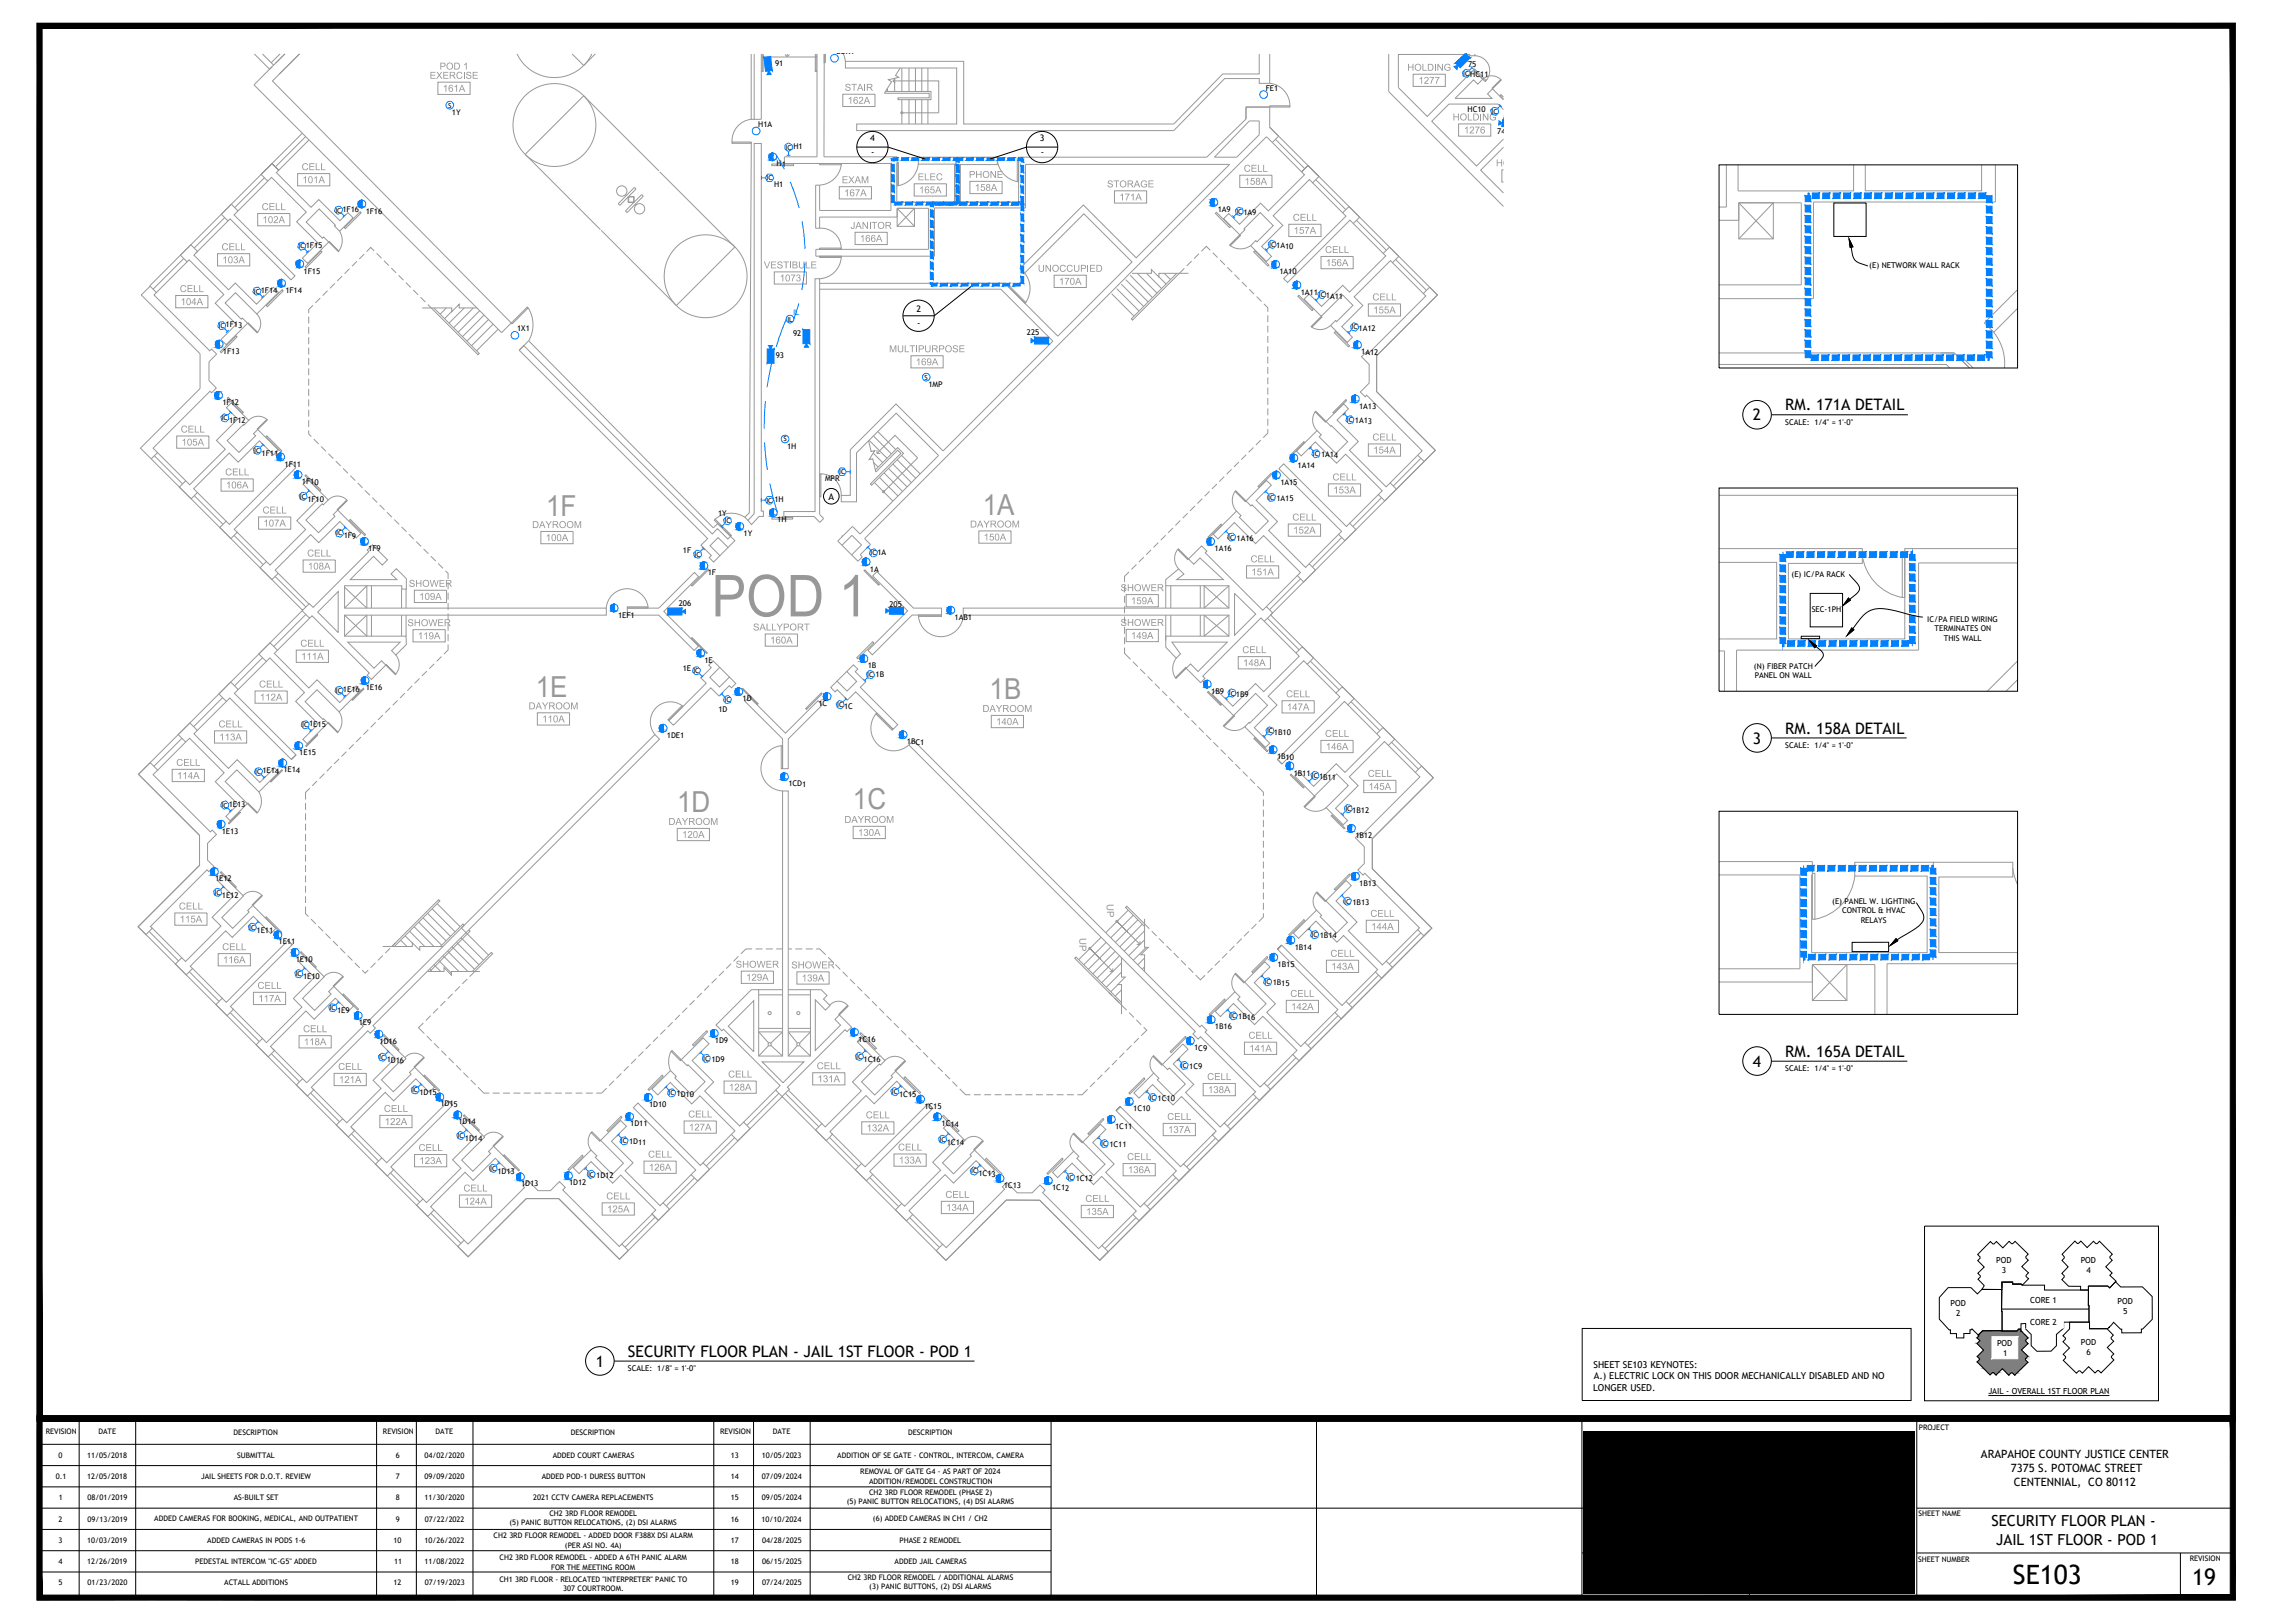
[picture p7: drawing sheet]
<svg xmlns="http://www.w3.org/2000/svg" width="1067mm" height="762mm" viewBox="0 0 1067 762" stroke-linecap="round" stroke-linejoin="round" font-family="sans-serif">
<defs><g id="words">
<text font-size="27.2" fill="#989898" x="334" y="289">POD 1</text>
<g font-size="13.6" fill="#989898">
<text x="256" y="242">1F</text>
<text x="461" y="242">1A</text>
<text x="252" y="327">1E</text>
<text x="465" y="328">1B</text>
<text x="318" y="381">1D</text>
<text x="400" y="380">1C</text>
</g>
<text font-size="12.5" x="945" y="744">SE103</text>
<text font-size="10.7" x="1029" y="744">19</text>
<g font-size="7.4">
<text x="823" y="197">2</text>
<text x="838" y="193">RM. 171A DETAIL</text>
<text x="838" y="344">RM. 158A DETAIL</text>
<text x="823" y="349">3</text>
<text x="838" y="496">RM. 165A DETAIL</text>
<text x="823" y="501">4</text>
<text x="280" y="642">1</text>
<text x="295" y="637">SECURITY FLOOR PLAN - JAIL 1ST FLOOR - POD 1</text>
</g>
<g font-size="7.1">
<text x="935" y="717">SECURITY FLOOR PLAN -</text>
<text x="937" y="725">JAIL 1ST FLOOR - POD 1</text>
</g>
<g font-size="5.4">
<text x="930" y="685">ARAPAHOE COUNTY JUSTICE CENTER</text>
<text x="944" y="691">7375 S. POTOMAC STREET</text>
<text x="946" y="698">CENTENNIAL, CO 80112</text>
</g>
<g font-size="5.1" fill="#989898">
<text x="206" y="33">POD 1</text>
<text x="202" y="37">EXERCISE</text>
<text x="666" y="39">1277</text>
<text x="208" y="43">161A</text>
<text x="397" y="43">STAIR</text>
<text x="398" y="49">162A</text>
<text x="687" y="63">1276</text>
<text x="142" y="80">CELL</text>
<text x="455" y="84">PHONE</text>
<text x="584" y="81">CELL</text>
<text x="142" y="86">101A</text>
<text x="395" y="86">EXAM</text>
<text x="431" y="85">ELEC</text>
<text x="458" y="90">158A</text>
<text x="520" y="88">STORAGE</text>
<text x="584" y="87">158A</text>
<text x="396" y="92">167A</text>
<text x="432" y="91">165A</text>
<text x="526" y="94">171A</text>
<text x="123" y="99">CELL</text>
<text x="123" y="105">102A</text>
<text x="399" y="107">JANITOR</text>
<text x="607" y="104">CELL</text>
<text x="404" y="114">166A</text>
<text x="607" y="110">157A</text>
<text x="104" y="117">CELL</text>
<text x="622" y="119">CELL</text>
<text x="104" y="124">103A</text>
<text x="359" y="126">VESTIBULE</text>
<text x="623" y="125">156A</text>
<text x="487" y="128">UNOCCUPIED</text>
<text x="84" y="137">CELL</text>
<text x="366" y="132">1073</text>
<text x="497" y="134">170A</text>
<text x="85" y="143">104A</text>
<text x="644" y="141">CELL</text>
<text x="645" y="147">155A</text>
<text x="417" y="165">MULTIPURPOSE</text>
<text x="430" y="171">169A</text>
<text x="85" y="203">CELL</text>
<text x="85" y="209">105A</text>
<text x="644" y="207">CELL</text>
<text x="645" y="213">154A</text>
<text x="106" y="223">CELL</text>
<text x="626" y="226">CELL</text>
<text x="106" y="229">106A</text>
<text x="626" y="232">153A</text>
<text x="123" y="241">CELL</text>
<text x="607" y="244">CELL</text>
<text x="124" y="247">107A</text>
<text x="250" y="248">DAYROOM</text>
<text x="455" y="248">DAYROOM</text>
<text x="607" y="251">152A</text>
<text x="256" y="254">100A</text>
<text x="462" y="254">150A</text>
<text x="144" y="261">CELL</text>
<text x="145" y="267">108A</text>
<text x="587" y="264">CELL</text>
<text x="192" y="276">SHOWER</text>
<text x="588" y="270">151A</text>
<text x="197" y="282">109A</text>
<text x="526" y="278">SHOWER</text>
<text x="531" y="284">159A</text>
<text x="191" y="294">SHOWER</text>
<text x="526" y="294">SHOWER</text>
<text x="354" y="296">SALLYPORT</text>
<text x="531" y="300">149A</text>
<text x="141" y="304">CELL</text>
<text x="196" y="300">119A</text>
<text x="362" y="302">160A</text>
<text x="141" y="310">111A</text>
<text x="583" y="307">CELL</text>
<text x="584" y="313">148A</text>
<text x="122" y="323">CELL</text>
<text x="122" y="329">112A</text>
<text x="604" y="327">CELL</text>
<text x="248" y="333">DAYROOM</text>
<text x="461" y="334">DAYROOM</text>
<text x="604" y="334">147A</text>
<text x="103" y="342">CELL</text>
<text x="255" y="339">110A</text>
<text x="468" y="340">140A</text>
<text x="103" y="348">113A</text>
<text x="622" y="346">CELL</text>
<text x="623" y="352">146A</text>
<text x="83" y="360">CELL</text>
<text x="83" y="366">114A</text>
<text x="642" y="365">CELL</text>
<text x="643" y="371">145A</text>
<text x="314" y="387">DAYROOM</text>
<text x="396" y="386">DAYROOM</text>
<text x="320" y="393">120A</text>
<text x="403" y="392">130A</text>
<text x="84" y="427">CELL</text>
<text x="643" y="430">CELL</text>
<text x="84" y="433">115A</text>
<text x="644" y="437">144A</text>
<text x="104" y="446">CELL</text>
<text x="625" y="449">CELL</text>
<text x="105" y="452">116A</text>
<text x="345" y="454">SHOWER</text>
<text x="372" y="455">SHOWER</text>
<text x="625" y="455">143A</text>
<text x="350" y="460">129A</text>
<text x="376" y="461">139A</text>
<text x="121" y="464">CELL</text>
<text x="121" y="470">117A</text>
<text x="606" y="468">CELL</text>
<text x="606" y="474">142A</text>
<text x="142" y="485">CELL</text>
<text x="143" y="491">118A</text>
<text x="586" y="488">CELL</text>
<text x="587" y="494">141A</text>
<text x="159" y="502">CELL</text>
<text x="383" y="502">CELL</text>
<text x="159" y="508">121A</text>
<text x="342" y="506">CELL</text>
<text x="384" y="508">131A</text>
<text x="567" y="507">CELL</text>
<text x="342" y="512">128A</text>
<text x="567" y="513">138A</text>
<text x="180" y="522">CELL</text>
<text x="323" y="525">CELL</text>
<text x="407" y="525">CELL</text>
<text x="548" y="526">CELL</text>
<text x="181" y="528">122A</text>
<text x="324" y="531">127A</text>
<text x="407" y="531">132A</text>
<text x="548" y="532">137A</text>
<text x="197" y="540">CELL</text>
<text x="304" y="543">CELL</text>
<text x="422" y="540">CELL</text>
<text x="529" y="545">CELL</text>
<text x="197" y="546">123A</text>
<text x="305" y="550">126A</text>
<text x="422" y="546">133A</text>
<text x="530" y="551">136A</text>
<text x="218" y="559">CELL</text>
<text x="285" y="563">CELL</text>
<text x="444" y="562">CELL</text>
<text x="218" y="566">124A</text>
<text x="285" y="569">125A</text>
<text x="444" y="569">134A</text>
<text x="510" y="564">CELL</text>
<text x="510" y="570">135A</text>
</g>
<g font-size="5.1" fill="#007fff">
<text x="661" y="33">HOLDING</text>
<text x="682" y="57">HOLDING</text>
</g>
<g font-size="4.5">
<text x="389" y="235">A</text>
<text x="748" y="642">SHEET SE103 KEYNOTES:</text>
<text x="748" y="648">A.) ELECTRIC LOCK ON THIS DOOR MECHANICALLY DISABLED AND NO</text>
<text x="748" y="653">LONGER USED.</text>
</g>
<g font-size="4.5" fill="#989898">
<text x="520" y="425" transform="rotate(90 520 425)">UP</text>
<text x="507" y="440" transform="rotate(90 507 440)">UP</text>
</g>
<g font-size="4.2">
<text x="409" y="66">4</text>
<text x="488" y="66">3</text>
<text x="409" y="73">-</text>
<text x="489" y="73">-</text>
<text x="430" y="146">2</text>
<text x="431" y="153">-</text>
</g>
<g font-size="3.9">
<text x="937" y="593">POD</text>
<text x="977" y="593">POD</text>
<text x="940" y="598">3</text>
<text x="980" y="598">4</text>
<text x="953" y="612">CORE 1</text>
<text x="916" y="613">POD</text>
<text x="994" y="612">POD</text>
<text x="997" y="617">5</text>
<text x="919" y="618">2</text>
<text x="953" y="622">CORE 2</text>
<text x="938" y="632">POD</text>
<text x="977" y="632">POD</text>
<text x="941" y="637">1</text>
<text x="980" y="636">6</text>
<text x="934" y="654">JAIL - OVERALL 1ST FLOOR PLAN</text>
</g>
<g font-size="3.7">
<text x="393" y="26">BDR1</text>
<text x="364" y="31">91</text>
<text x="689" y="31">75</text>
<text x="690" y="36">HC11</text>
<text x="594" y="43">FE1</text>
<text x="212" y="54" transform="rotate(1 212 54)">1Y</text>
<text x="689" y="53">HC10</text>
<text x="356" y="60">H1A</text>
<text x="703" y="63">74</text>
<text x="373" y="70">H1</text>
<text x="365" y="78" transform="rotate(1 365 78)">H1</text>
<text x="363" y="88">H1</text>
<text x="161" y="99" transform="rotate(1 161 99)">1F16</text>
<text x="172" y="100" transform="rotate(1 172 100)">1F16</text>
<text x="572" y="100" transform="rotate(1 572 100)">1A9</text>
<text x="584" y="101" transform="rotate(1 584 101)">1A9</text>
<text x="144" y="116" transform="rotate(1 144 116)">1F15</text>
<text x="599" y="117" transform="rotate(1 599 117)">1A10</text>
<text x="878" y="126">(E) NETWORK WALL RACK</text>
<text x="143" y="128" transform="rotate(1 143 128)">1F15</text>
<text x="601" y="129" transform="rotate(1 601 129)">1A10</text>
<text x="122" y="137" transform="rotate(1 122 137)">1F14</text>
<text x="134" y="137" transform="rotate(1 134 137)">1F14</text>
<text x="611" y="138" transform="rotate(1 611 138)">1A11</text>
<text x="623" y="140" transform="rotate(1 623 140)">1A11</text>
<text x="106" y="154" transform="rotate(1 106 154)">1F13</text>
<text x="243" y="156">1X1</text>
<text x="638" y="155" transform="rotate(1 638 155)">1A12</text>
<text x="372" y="158">92</text>
<text x="482" y="157">225</text>
<text x="105" y="166" transform="rotate(1 105 166)">1F13</text>
<text x="639" y="166" transform="rotate(1 639 166)">1A12</text>
<text x="364" y="168">93</text>
<text x="436" y="182" transform="rotate(1 436 182)">1MP</text>
<text x="104" y="190" transform="rotate(1 104 190)">1F12</text>
<text x="638" y="192" transform="rotate(1 638 192)">1A13</text>
<text x="108" y="199" transform="rotate(1 108 199)">1F12</text>
<text x="636" y="199" transform="rotate(1 636 199)">1A13</text>
<text x="838" y="199">SCALE: 1/4&quot; = 1'-0&quot;</text>
<text x="123" y="214" transform="rotate(1 123 214)">1F11</text>
<text x="370" y="211" transform="rotate(1 370 211)">1H</text>
<text x="620" y="215" transform="rotate(1 620 215)">1A14</text>
<text x="134" y="219" transform="rotate(1 134 219)">1F11</text>
<text x="609" y="220" transform="rotate(1 609 220)">1A14</text>
<text x="142" y="227" transform="rotate(1 142 227)">1F10</text>
<text x="387" y="226">MPR</text>
<text x="601" y="228" transform="rotate(1 601 228)">1A15</text>
<text x="144" y="235" transform="rotate(1 144 235)">1F10</text>
<text x="364" y="236">1H</text>
<text x="599" y="235" transform="rotate(1 599 235)">1A15</text>
<text x="337" y="242">1Y</text>
<text x="365" y="245" transform="rotate(1 365 245)">1H</text>
<text x="349" y="252" transform="rotate(1 349 252)">1Y</text>
<text x="161" y="253" transform="rotate(1 161 253)">1F9</text>
<text x="581" y="254" transform="rotate(1 581 254)">1A16</text>
<text x="173" y="259" transform="rotate(1 173 259)">1F9</text>
<text x="321" y="259">1F</text>
<text x="412" y="260">1A</text>
<text x="570" y="259" transform="rotate(1 570 259)">1A16</text>
<text x="408" y="268" transform="rotate(1 408 268)">1A</text>
<text x="332" y="270" transform="rotate(1 332 270)">1F</text>
<text x="841" y="271">(E) IC/PA RACK</text>
<text x="319" y="284">206</text>
<text x="418" y="285">205</text>
<text x="851" y="287">SEC-1PH</text>
<text x="290" y="290" transform="rotate(1 290 290)">1EF1</text>
<text x="448" y="291" transform="rotate(1 448 291)">1AB1</text>
<text x="905" y="292">IC/PA FIELD WIRING</text>
<text x="908" y="296">TERMINATES ON</text>
<text x="913" y="301">THIS WALL</text>
<text x="331" y="311" transform="rotate(1 331 311)">1E</text>
<text x="321" y="315">1E</text>
<text x="407" y="314" transform="rotate(1 407 314)">1B</text>
<text x="411" y="318">1B</text>
<text x="824" y="314">(N) FIBER PATCH</text>
<text x="172" y="324" transform="rotate(1 172 324)">1E16</text>
<text x="824" y="318">PANEL ON WALL</text>
<text x="161" y="325" transform="rotate(1 161 325)">1E16</text>
<text x="349" y="329" transform="rotate(1 349 329)">1D</text>
<text x="569" y="326" transform="rotate(1 569 326)">1B9</text>
<text x="580" y="327" transform="rotate(1 580 327)">1B9</text>
<text x="337" y="334">1D</text>
<text x="384" y="331" transform="rotate(1 384 331)">1C</text>
<text x="396" y="333">1C</text>
<text x="145" y="341" transform="rotate(1 145 341)">1E15</text>
<text x="313" y="346" transform="rotate(1 313 346)">1DE1</text>
<text x="598" y="345" transform="rotate(1 598 345)">1B10</text>
<text x="426" y="349" transform="rotate(1 426 349)">1BC1</text>
<text x="838" y="351">SCALE: 1/4&quot; = 1'-0&quot;</text>
<text x="141" y="354" transform="rotate(1 141 354)">1E15</text>
<text x="600" y="357" transform="rotate(1 600 357)">1B10</text>
<text x="123" y="363" transform="rotate(1 123 363)">1E14</text>
<text x="133" y="363" transform="rotate(1 133 363)">1E14</text>
<text x="607" y="364" transform="rotate(1 607 364)">1B11</text>
<text x="619" y="366" transform="rotate(1 619 366)">1B11</text>
<text x="370" y="369" transform="rotate(1 370 369)">1CD1</text>
<text x="107" y="379" transform="rotate(1 107 379)">1E13</text>
<text x="635" y="382" transform="rotate(1 635 382)">1B12</text>
<text x="104" y="391" transform="rotate(1 104 391)">1E13</text>
<text x="636" y="393" transform="rotate(1 636 393)">1B12</text>
<text x="101" y="414" transform="rotate(1 101 414)">1E12</text>
<text x="638" y="416" transform="rotate(1 638 416)">1B13</text>
<text x="104" y="421" transform="rotate(1 104 421)">1E12</text>
<text x="635" y="425" transform="rotate(1 635 425)">1B13</text>
<text x="860" y="424">(E) PANEL W. LIGHTING</text>
<text x="865" y="429">CONTROL &amp; HVAC</text>
<text x="120" y="438" transform="rotate(1 120 438)">1E11</text>
<text x="874" y="433">RELAYS</text>
<text x="131" y="443" transform="rotate(1 131 443)">1E11</text>
<text x="620" y="440" transform="rotate(1 620 440)">1B14</text>
<text x="608" y="446" transform="rotate(1 608 446)">1B14</text>
<text x="139" y="452" transform="rotate(1 139 452)">1E10</text>
<text x="600" y="454" transform="rotate(1 600 454)">1B15</text>
<text x="142" y="460" transform="rotate(1 142 460)">1E10</text>
<text x="598" y="463" transform="rotate(1 598 463)">1B15</text>
<text x="158" y="476" transform="rotate(1 158 476)">1E9</text>
<text x="581" y="479" transform="rotate(1 581 479)">1B16</text>
<text x="168" y="481" transform="rotate(1 168 481)">1E9</text>
<text x="570" y="483" transform="rotate(1 570 483)">1B16</text>
<text x="178" y="490" transform="rotate(1 178 490)">1D16</text>
<text x="336" y="490" transform="rotate(1 336 490)">1D9</text>
<text x="403" y="489" transform="rotate(1 403 489)">1C16</text>
<text x="561" y="493" transform="rotate(1 561 493)">1C9</text>
<text x="182" y="499" transform="rotate(1 182 499)">1D16</text>
<text x="334" y="499" transform="rotate(1 334 499)">1D9</text>
<text x="406" y="498" transform="rotate(1 406 498)">1C16</text>
<text x="558" y="502" transform="rotate(1 558 502)">1C9</text>
<text x="838" y="503">SCALE: 1/4&quot; = 1'-0&quot;</text>
<text x="197" y="514" transform="rotate(1 197 514)">1D15</text>
<text x="318" y="515" transform="rotate(1 318 515)">1D10</text>
<text x="422" y="515" transform="rotate(1 422 515)">1C15</text>
<text x="207" y="519" transform="rotate(1 207 519)">1D15</text>
<text x="305" y="520" transform="rotate(1 305 520)">1D10</text>
<text x="434" y="521" transform="rotate(1 434 521)">1C15</text>
<text x="532" y="522" transform="rotate(1 532 522)">1C10</text>
<text x="544" y="517" transform="rotate(1 544 517)">1C10</text>
<text x="215" y="528" transform="rotate(1 215 528)">1D14</text>
<text x="296" y="529" transform="rotate(1 296 529)">1D11</text>
<text x="442" y="529" transform="rotate(1 442 529)">1C14</text>
<text x="524" y="530" transform="rotate(1 524 530)">1C11</text>
<text x="218" y="536" transform="rotate(1 218 536)">1D14</text>
<text x="295" y="537" transform="rotate(1 295 537)">1D11</text>
<text x="445" y="537" transform="rotate(1 445 537)">1C14</text>
<text x="521" y="539" transform="rotate(1 521 539)">1C11</text>
<text x="234" y="551" transform="rotate(1 234 551)">1D13</text>
<text x="245" y="557" transform="rotate(1 245 557)">1D13</text>
<text x="267" y="556" transform="rotate(1 267 556)">1D12</text>
<text x="280" y="553" transform="rotate(1 280 553)">1D12</text>
<text x="459" y="552" transform="rotate(1 459 552)">1C13</text>
<text x="471" y="558" transform="rotate(1 471 558)">1C13</text>
<text x="505" y="554" transform="rotate(1 505 554)">1C12</text>
<text x="494" y="559" transform="rotate(1 494 559)">1C12</text>
<text x="295" y="644">SCALE: 1/8&quot; = 1'-0&quot;</text>
</g>
<text font-size="3.7" fill="#007fff" x="372" y="148">IL</text>
<g font-size="3.6">
<text x="901" y="671">PROJECT</text>
<text x="21" y="673">REVISION</text>
<text x="46" y="673">DATE</text>
<text x="110" y="674">DESCRIPTION</text>
<text x="180" y="673">REVISION</text>
<text x="205" y="673">DATE</text>
<text x="268" y="674">DESCRIPTION</text>
<text x="338" y="673">REVISION</text>
<text x="363" y="673">DATE</text>
<text x="426" y="674">DESCRIPTION</text>
<text x="27" y="684">0</text>
<text x="41" y="684">11/05/2018</text>
<text x="111" y="684">SUBMITTAL</text>
<text x="186" y="684">6</text>
<text x="199" y="684">04/02/2020</text>
<text x="260" y="684">ADDED COURT CAMERAS</text>
<text x="343" y="684">13</text>
<text x="358" y="684">10/05/2023</text>
<text x="393" y="685">ADDITION OF SE GATE - CONTROL, INTERCOM, CAMERA</text>
<text x="26" y="694">0.1</text>
<text x="41" y="694">12/05/2018</text>
<text x="94" y="694">JAIL SHEETS FOR D.O.T. REVIEW</text>
<text x="186" y="694">7</text>
<text x="199" y="694">09/09/2020</text>
<text x="254" y="694">ADDED POD-1 DURESS BUTTON</text>
<text x="343" y="694">14</text>
<text x="358" y="694">07/09/2024</text>
<text x="404" y="692">REMOVAL OF GATE G4 - AS PART OF 2024</text>
<text x="408" y="702">CH2 3RD FLOOR REMODEL (PHASE 2)</text>
<text x="408" y="697">ADDITION/REMODEL CONSTRUCTION</text>
<text x="28" y="704">1</text>
<text x="41" y="704">08/01/2019</text>
<text x="110" y="704">AS-BUILT SET</text>
<text x="186" y="704">8</text>
<text x="199" y="704">11/30/2020</text>
<text x="250" y="704">2021 CCTV CAMERA REPLACEMENTS</text>
<text x="343" y="704">15</text>
<text x="358" y="704">09/05/2024</text>
<text x="398" y="706">(5) PANIC BUTTON RELOCATIONS, (4) DSI ALARMS</text>
<text x="258" y="712">CH2 3RD FLOOR REMODEL</text>
<text x="901" y="712">SHEET NAME</text>
<text x="28" y="714">2</text>
<text x="41" y="714">09/13/2019</text>
<text x="72" y="714">ADDED CAMERAS FOR BOOKING, MEDICAL, AND OUTPATIENT</text>
<text x="186" y="714">9</text>
<text x="199" y="714">07/22/2022</text>
<text x="239" y="716">(5) PANIC BUTTON RELOCATIONS, (2) DSI ALARMS</text>
<text x="343" y="714">16</text>
<text x="358" y="714">10/10/2024</text>
<text x="410" y="714">(6) ADDED CAMERAS IN CH1 / CH2</text>
<text x="28" y="724">3</text>
<text x="41" y="724">10/03/2019</text>
<text x="97" y="724">ADDED CAMERAS IN PODS 1-6</text>
<text x="185" y="724">10</text>
<text x="199" y="724">10/26/2022</text>
<text x="232" y="722">CH2 3RD FLOOR REMODEL - ADDED DOOR F388X DSI ALARM</text>
<text x="343" y="724">17</text>
<text x="358" y="724">04/28/2025</text>
<text x="422" y="724">PHASE 2 REMODEL</text>
<text x="265" y="727">(PER ASI NO. 4A)</text>
<text x="28" y="734">4</text>
<text x="41" y="734">12/26/2019</text>
<text x="92" y="734">PEDESTAL INTERCOM &quot;IC-G5&quot; ADDED</text>
<text x="185" y="734">11</text>
<text x="199" y="734">11/08/2022</text>
<text x="235" y="733">CH2 3RD FLOOR REMODEL - ADDED A 6TH PANIC ALARM</text>
<text x="259" y="737">FOR THE MEETING ROOM</text>
<text x="343" y="734">18</text>
<text x="358" y="734">06/15/2025</text>
<text x="420" y="734">ADDED JAIL CAMERAS</text>
<text x="901" y="733">SHEET NUMBER</text>
<text x="1028" y="733">REVISION</text>
<text x="234" y="743">CH1 3RD FLOOR - RELOCATED &quot;INTERPRETER&quot; PANIC TO</text>
<text x="398" y="742">CH2 3RD FLOOR REMODEL / ADDITIONAL ALARMS</text>
<text x="27" y="744">5</text>
<text x="41" y="744">01/23/2020</text>
<text x="105" y="744">ACTALL ADDITIONS</text>
<text x="185" y="744">12</text>
<text x="199" y="744">07/19/2023</text>
<text x="264" y="747">307 COURTROOM.</text>
<text x="343" y="744">19</text>
<text x="358" y="744">07/24/2025</text>
<text x="408" y="746">(3) PANIC BUTTONS, (2) DSI ALARMS</text>
</g>
<g font-size="3.2">
<text x="687" y="36">IC</text>
<text x="210" y="51" transform="rotate(2 210 51)">S</text>
<text x="700" y="53">IC</text>
<text x="369" y="70">IC</text>
<text x="360" y="85">IC</text>
<text x="157" y="100" transform="rotate(1 157 100)">IC</text>
<text x="581" y="100" transform="rotate(1 581 100)">IC</text>
<text x="140" y="117" transform="rotate(2 140 117)">IC</text>
<text x="596" y="116" transform="rotate(2 596 116)">IC</text>
<text x="119" y="138" transform="rotate(1 119 138)">IC</text>
<text x="619" y="139" transform="rotate(1 619 139)">IC</text>
<text x="103" y="154" transform="rotate(2 103 154)">IC</text>
<text x="370" y="151">IL</text>
<text x="635" y="155" transform="rotate(1 635 155)">IC</text>
<text x="434" y="178">S</text>
<text x="104" y="197" transform="rotate(1 104 197)">IC</text>
<text x="632" y="198" transform="rotate(2 632 198)">IC</text>
<text x="368" y="207" transform="rotate(2 368 207)">S</text>
<text x="119" y="212" transform="rotate(1 119 212)">IC</text>
<text x="616" y="214" transform="rotate(2 616 214)">IC</text>
<text x="394" y="223">IC</text>
<text x="141" y="234" transform="rotate(2 141 234)">IC</text>
<text x="360" y="236">IC</text>
<text x="596" y="235" transform="rotate(1 596 235)">IC</text>
<text x="340" y="246">IC</text>
<text x="158" y="251" transform="rotate(2 158 251)">IC</text>
<text x="577" y="253" transform="rotate(1 577 253)">IC</text>
<text x="326" y="261">IC</text>
<text x="409" y="261">IC</text>
<text x="326" y="316">IC</text>
<text x="407" y="318">IC</text>
<text x="158" y="325" transform="rotate(2 158 325)">IC</text>
<text x="340" y="330">IC</text>
<text x="577" y="327" transform="rotate(1 577 327)">IC</text>
<text x="393" y="332">IC</text>
<text x="142" y="341" transform="rotate(1 142 341)">IC</text>
<text x="595" y="344" transform="rotate(1 595 344)">IC</text>
<text x="120" y="363" transform="rotate(1 120 363)">IC</text>
<text x="616" y="365" transform="rotate(1 616 365)">IC</text>
<text x="104" y="379" transform="rotate(1 104 379)">IC</text>
<text x="632" y="381" transform="rotate(2 632 381)">IC</text>
<text x="101" y="420" transform="rotate(2 101 420)">IC</text>
<text x="631" y="424" transform="rotate(2 631 424)">IC</text>
<text x="117" y="436" transform="rotate(1 117 436)">IC</text>
<text x="616" y="440" transform="rotate(1 616 440)">IC</text>
<text x="139" y="458" transform="rotate(1 139 458)">IC</text>
<text x="594" y="462" transform="rotate(1 594 462)">IC</text>
<text x="155" y="474" transform="rotate(2 155 474)">IC</text>
<text x="578" y="478" transform="rotate(2 578 478)">IC</text>
<text x="178" y="497" transform="rotate(2 178 497)">IC</text>
<text x="402" y="497" transform="rotate(2 402 497)">IC</text>
<text x="330" y="498" transform="rotate(2 330 498)">IC</text>
<text x="555" y="501" transform="rotate(1 555 501)">IC</text>
<text x="193" y="513" transform="rotate(1 193 513)">IC</text>
<text x="314" y="514" transform="rotate(1 314 514)">IC</text>
<text x="419" y="514" transform="rotate(1 419 514)">IC</text>
<text x="540" y="516" transform="rotate(2 540 516)">IC</text>
<text x="215" y="534" transform="rotate(1 215 534)">IC</text>
<text x="292" y="537" transform="rotate(1 292 537)">IC</text>
<text x="441" y="536" transform="rotate(1 441 536)">IC</text>
<text x="517" y="538" transform="rotate(1 517 538)">IC</text>
<text x="230" y="550" transform="rotate(1 230 550)">IC</text>
<text x="456" y="551" transform="rotate(1 456 551)">IC</text>
<text x="276" y="552" transform="rotate(1 276 552)">IC</text>
<text x="501" y="554" transform="rotate(1 501 554)">IC</text>
</g>
</g></defs>
<!-- layer: x-background - First Floor|A-Wall -->
<g fill="none" stroke="#989898" stroke-width=".47">
<path d="M128 31l-9 9 117 116 4-4-112-114 13-13-10 10M131 25l-4 4M134 25l-5 5M243 25a19 19 0 0 0 17 11 19 19 0 0 0 18-11M280 25l-6 6-5-6M353 25v31h1M354 25v31h3v-31M357 27h27M358 25v8h-1M358 25v9h-1M383 25v9h1M383 25v8h1"/>
<path d="M384 25v49h-16v3h50v22h-33v-12M388 25v4h-1v-4v49h34v21h27v-18h-17v-3h37v3h-17v18h27v-21h89l18-18M396 25l1 4M420 37v6M423 32l-3 3 2 1-5 1 2 1-4 6h21v2h-14v1h15v-4h-21M423 32v11M427 32v11M430 32v11M433 32v11M436 32v11M596 39a11 11 0 0 1 10 11M596 25v14h-5v-2h-16l-24 24h-149v-3h47v-26h-52v-3h56v29h98l23-23h17v-10"/>
<path d="M652 25v18l54 54M692 33v-1l6 6h-1zM693 26a7 7 0 0 1 6 4 7 7 0 0 1-1 8M693 25v1h-3h-33v15l13 14 22-22 4 4-2 3-2-2-9 8h18l-3-2 3-2 5 5M696 37a6 6 0 0 1 9 0M353 56a10 10 0 0 0-9 11M417 41v2M423 47v11M423 53h18M427 47v11M430 47v11M433 47v11"/>
<path d="M436 47v11M587 57h4v6l-10 11h-11zM596 50h10h-10zM596 50h-11v6M596 60l79 78-29 29v17l28 27-77 78 76 76-29 29v14l28 28-156 156M596 50v10l4 4-3 3M701 41l4-3zM706 51l-3-2h-23l-8 8 21 21 13-13M706 46l-1-2-1 1 2 2M145 66l-14 14-3-3-5 5 3 3 2-2 16 17-5 4 10 10-7 7 2 3 10-10-2-3-1 1-7-8 6-6 7 8 2 3 7-7-3-2-3 4-10-10-4 3-16-16 1-1-3-3-5 5M344 67h9h-9zM353 67l-1 174-2 2 1 1"/>
<path d="M354 67h3v173h1v2h-2l-3 4-2-2 3-3zM362 77h11v1h-11zM385 77h10h-10zM395 77a11 11 0 0 1-10 10M421 76h1v11h-1zM431 77a12 12 0 0 1-9 10M468 75a12 12 0 0 0 10 10M478 74v11zM597 67l-2-3-189 189 3 3-5 4 1 1-2 2-10-9 7-7 4 4 37-37-20-20-19 19v23h-7v-3h4v-22l22-21 22 22 51-52-24-24h-85M597 67l14 14 3-3 5 5-3 3-1-2-17 17 4 5-10 10 5 4-2 3-8-8 3-2v1l8-8-6-6-8 7 1 1-3 2-7-7 2-3 5 5 10-10 4 4 17-17-2-1 3-3 5 5M706 69l-11 11 11 11M109 96l3 3-2 2 29 29-2 1-29-28-1 1-3-3z"/>
<path d="M126 85l-14 14M294 91v1M295 92h3v3h-3zM298 88l1 1-8 7h-1zM298 96h1M301 91l1 1-8 8v-1zM309 80l-35-35-27 27 35 36M310 81l35 35-27 27-36-35M385 87h-2v20h2M421 98h15v19h-53v3h56v-22h42v-21h96l-44 44-24-25-30 30 2 2 28-28 23 23-35 35-25-25h-3M421 98h8v8h-8zM421 98v4h-36v5"/>
<path d="M421 98l8 8M429 98l-8 8M616 86l14 14M630 100l3-3 5 5-3 3-1-2-29 30-2-2 29-30zM85 120l5-5 3 3-2 2 16 16 3-3 10 10 8-8 3 2-10 10-10-10-5 5 7 8 1-1 2 3-10 10-2-3 7-7-10-10 4-4-16-16-1 1zM107 104l-15 15M155 113l4 5zM159 109a8 8 0 0 1 0 9M162 107l7-8 1 1-8 7zM385 107a9 9 0 0 1 10 9M385 116h10v1h-10zM571 100l7 6-1 1z"/>
<path d="M577 115l5-5v1l-4 4zM587 115a8 8 0 0 1-9 0M589 118l7 6-1 1zM635 105l14 14M70 134l3 3-1 1 27 27v-1l3 2-4 4v9l4 3-3 2-27 26 2 2-3 3-5-5 28-28v-16l-28-28 4-4M88 123l-15 14M133 136l-7 8-1-1zM143 125l8-7-7 8zM383 131h2v111l2 1-2 2-3-3h-14v-2h15zM385 120h10v1h-10zM385 133h87M395 121a11 11 0 0 1-10 10"/>
<path d="M474 135v-1l8 8h-1zM481 128a12 12 0 0 1 1 14M522 138l10 10M524 136l11 10M526 133l11 11M529 131l10 11M531 129l10 11M532 128h9v-1l3 3v-2h14M534 128l9 10M538 128l7 7M544 130l4 3M547 128l3 3"/>
<path d="M553 128l-22 22h1l22-22M609 139h1l7 6-1 1zM654 123l14 15M117 152l4 4zM121 147a6 6 0 0 1 0 9M198 145h14v1l4-3v2h8M202 145l22 22 1-1-21-21M210 145l-3 3M212 146l-3 4M218 145l-7 7M222 145l-9 9M225 146l-10 10"/>
<path d="M227 148l-10 10M229 150l-10 10M232 152l-11 10M234 155l-10 10M240 152l8-8v1l-8 7zM248 145a15 15 0 0 1 0 15M248 160l87 88 2-2 6 6M248 160l-4 4M612 140l3-2 6 6 9-10 4 3 17-17-2-1 3-3 5 4-3 3-1-1-17 17 4 4-10 10 5 5-2 3-8-8 2-3 1 1 7-8-5-5-10 11zM616 153l4-4h1l-5 5zM625 153a7 7 0 0 1-9 1M627 156l7 6-1 1-7-7z"/>
<path d="M103 165l8-7-7 8zM244 164l2-2 88 89 3-3 5 5 1-1 2 2-3 3-5-5-4 4 5 5-3 3-2-2 1-1-5-5 3-3zM106 191l3-2 8 8-10 10 5 5 8-7-1-1 2-2 10 9-3 3-6-7-10 10-4-4-17 16 2 2-3 3-6-5 3-3 2 2 17-17-4-4 10-10zM107 187v-1l7 8zM125 197a6 6 0 0 0-8 0M617 193a7 7 0 0 0 1 9M618 193l5 5h-1zM626 194l6-6-6 6zM74 212l13 14M121 201l5-4zM125 205l7 7-7-7zM408 207l1 5h2l-3 4 2-1 1 7 11-11 1 2-14 14v1l15-15-2-3-11 11"/>
<path d="M408 207l9 8M408 215l1 1M409 212h.1M410 213l4 4M410 205l9 8M410 217l2 2M412 203l9 8M417 220l9 9M419 218l9 9M421 216l9 9M423 214l9 8M431 215l-16 16"/>
<path d="M609 212l9-10 2 2-1 1 8 8 6-6-10-9 8-8 2 2-5 5 10 10-4 4 17 18 2-2 3 3-6 5-3-3 2-2-17-17-4 4-10-10-7 7zM612 207l1 1-6 6-1-1zM666 214l2-2-26-26h-1l-2-2 4-4v-9l-4-4 3-2 1 1 26-27-1-1 3-3 4 3-29 29v17l28 27-18 19M666 214l3 3M666 214l-13 13M93 231l13 14M142 227l2-2 10 10-2 2h-1l-7 7 6 6 7-8h-1l3-3 10 11-2 3-7-8-10 10-4-4-17 17 2 1-3 3-6-5 3-3 2 1 17-16-5-5 10-10zM143 223h1l7 7h-1zM158 239l5-4zM163 235a6 6 0 0 0-9 0M385 222v11zM385 222a10 10 0 0 1 10 11"/>
<path d="M411 227l8 8M413 224l9 9M415 222l9 9M580 231a8 8 0 0 0 1 9M580 230l5 5v1l-5-5zM595 226l2 2-7 7 10 10-4 4 17 17 2-1 3 3-6 5-3-3 2-1-18-18-3 4-10-10-8 8-2-2 11-11 2 2-1 1 8 8 6-6-8-8-1 1-2-3zM597 222v1l-6 6v-1zM600 220l3-2 29 29 2-1 3 3-6 5-2-3 1-2zM647 232l-13 14M103 248l3-3 2 1 29-29 2 3-29 29 1 1-3 3zM111 250l14 14M164 244h1l7 7h-1z"/>
<path d="M335 244h1l7 7v1zM342 257l-4 4M350 243a12 12 0 0 0-14 1M362 243h10v1h-10zM395 256l5-5 5 5-5 5M395 252h.1M553 258a7 7 0 0 0 0 9M553 258l5 4v1zM567 252l6-6h1l-6 7zM629 251l-14 14M131 269l14 15M159 278v19l-10-10z"/>
<path d="M162 276l10 10v-11l-10 11M174 275v11M189 277v9M191 277v9M332 267h1l-8 8zM406 268l7 6v1zM410 270l2-2 17 18h13v3h-14l-18 18-2-2 18-18zM547 275v11M550 275v11M564 275v11M577 275l-12 11v-11l12 11M580 279l10 9-10 10z"/>
<path d="M609 270l-14 15M142 287h.1M142 287l-77 77 29 28v14l-29 29 155 155 27-27h15l29 28 76-76 77 77 28-29 16 1 28 28 155-155M142 287l3-4 2 2 26-26-1-1 3-2 7 7-3 2-4-4-11 11h22l-2-3 2-2 5 5v5h-2v-2h-27v11h123v3h-123v10h29v4l-5 5-2-3 4-4h-25l13 13 3-4 2 2-7 7-2-2 1-1-26-27-2 1-3-3M145 290l-15 15M162 289l10 10v-10l-10 10M174 289v10M189 289v10M191 289v10M295 286h14l17-17 2 2-16 16 16 16-2 2-17-16h-14zM295 285h9v1h-9zM304 285a10 10 0 0 0-10-9 10 10 0 0 0-9 9"/>
<path d="M325 299l7 8-7-7zM431 289h11h-11zM452 286h125v-11h-30v-3l6-5 3 3-3 2h21l-11-10-2 3-3-3 6-6 3 3-1 1 27 27 2-2 3 3-4 4-2-2-27 27 1 1-2 3-7-7 2-2 4 3 13-14h-26l4 6-2 2-5-5v-5h30v-10h-125zM452 289a11 11 0 0 1-10 10 11 11 0 0 1-11-10M547 289v12M550 289v10M564 289v10M577 289l-12 10v-10l12 10M594 292l15 15M122 307l5-5 3 3-1 2 16 16 4-4 11 11 7-8 2 2-10 10-10-10-6 5 11 10-10 10-2-2 7-7-10-11 4-4-16-16-2 2zM125 311l-13 13M181 312l5 5z"/>
<path d="M186 307a7 7 0 0 1 0 9M333 312l2-2 3 3-5 5 5 5 5-5 2 3-2 2-1-1-4 5-4-4-18 18-2-3 18-17-3-3 5-5zM338 313l5 5M398 315l-5 5M410 301v1l-7 7h-1zM552 318l5-5v1l-5 5zM552 309a8 8 0 0 0 0 9M614 312l13 13M106 329l-13 14M154 339l4 5zM159 334a8 8 0 0 1 0 10M165 328l6-5-5 6z"/>
<path d="M314 338l6-7 1 1-7 6zM320 331a9 9 0 0 0-12 1 9 9 0 0 0 0 13M348 324l1-1 7 7v1zM350 329l2-2 17 17 15-15 2 2-16 16v14h-3v-14zM378 333l8-8v1l-7 7zM390 323l3-3 5 4 4-4-4-5 3-3 2 2-1 1 4 5-2 3 18 17-3 2-17-17-4 4-5-5-1 1zM411 335h1l7 7v1zM411 335a11 11 0 0 0 1 15 11 11 0 0 0 15 0M567 325l7 6h-1zM569 326l2-2 8 8 11-11 3 4 17-17-1-1 3-3 5 5-3 3-2-2-17 17 5 4-11 11 7 7-2 2-10-10 11-10-5-5-11 10zM579 336h1l-5 5h-1zM633 331l13 14"/>
<path d="M84 345l5-6 4 4-2 2 16 16 4-4 11 10 7-7 2 3-9 9-11-11-5 6 10 10-8 8-2-2 6-5-11-11 4-4-16-16-2 1zM87 348l-13 14M139 354l-2 3-29-29-2 1-3-3 5-6 4 4-2 2 29 28-2 3M144 350l5-5-5 6zM367 350v11zM367 350a11 11 0 0 0-10 11 11 11 0 0 0 10 10M427 350l2-2 134 134 1-1 3 3-1 1 26 25 2-1 3 2-6 6-3-3 2-1-26-26-1 1-3-3 1-1zM575 341a7 7 0 0 0 9 0M589 347v-1l6 7zM600 357l2 2 29-30 2 2 3-3-6-6-3 3 2 2-29 30 2 2M652 350l13 13M668 360l5 5-29 29v14l28 28-3 3-3-3-25-26-1 1-2-3 3-3v-7l-5-5 2-2 1 1 28-27-2-2z"/>
<path d="M65 364l6-6 3 4-2 2 27 27 1-1 2 2-5 4v8l3 3-2 2-1-1-26 27 1 1-4 3-3-4 29-29v-14zM116 377l5 5zM122 372a8 8 0 0 1-1 10M132 361l1 1-6 5zM367 371h3v125h11v-31h5l2 2-1 2 3 3-2 2-5-5v24l12-12-3-2 2-2 6 5-2 2-1-1-27 27 1 1-4 4-3-3 2-2-26-27-1 1-3-3 17-16h3v31h11zM606 364v-1l6 7zM608 364l2-2 7 7 10-10 5 4 16-17-2-1 3-3 6 5-3 3-2-2-16 17 4 4-11 10 6 6-2 2-8-8 10-10-5-6-11 11zM612 379l5-5h1l-5 5zM613 379a8 8 0 0 0 10 0M107 386l6-5-5 6zM625 383l7 6h-1zM104 409l7 7v1l-8-7z"/>
<path d="M105 411l9 10-10 10 5 5 8-8-1-1 3-2 10 11-2 2-8-8-10 10-3-3-17 17 1 1-3 3-5-5 3-3 2 1 17-16-4-4 10-10-8-7zM618 419a6 6 0 0 0 0 8M618 419l5 4h-1l-4-4zM627 417l7-7v1l-7 7zM632 413l2 3-7 7 10 10-4 4 16 16 2-2 3 3-5 5-3-3 1-1-16-16-3 3-10-10-8 9-3-3 11-11 3 3h-1l8 8 5-5-10-10zM71 435l14 15M118 425l5-4zM123 420a6 6 0 0 0-9 1M125 431v-1l7 8zM190 439l4 4M192 437l7 7M194 435l10 9"/>
<path d="M197 433l10 11M199 431l10 11M201 429l11 11M203 427l11 10M205 424l11 11M220 437h1l-19 19M530 427l-11 11M532 430l-10 10M534 432l-10 10M536 434l-10 11M537 434l-8-9-1 1 9 9M537 431v14h2l-3 3h1v8"/>
<path d="M537 437l-9 10M612 432h1l-7 7h-1zM666 436l-15 15M90 455l14 14M140 451l3-2 9 10-10 10 6 5 7-7-1-1 3-3 9 9-2 3-7-6-9 10-4-4-17 16 2 2-3 3-6-5 3-3 2 1 17-16-4-4 10-10zM141 447l8 7h-1l-7-7zM161 458a6 6 0 0 0-9 1M180 444h14v-1l3 3v-2h11M184 444l22-22 1 1-22 21M188 441l3 3M201 456h7v-2l4 4v-2h13M202 455l1 1"/>
<path d="M204 453l3 3M206 451l6 6M207 444l10-10h1l-1 2 12 12M208 449l7 7M210 447l10 9M212 444l11 11M214 442l11 11M216 440l11 11M222 456l9-9v1l-8 8M517 440l-11 11M519 442l-10 11M522 445l-11 10"/>
<path d="M524 447l-11 10M526 449l-11 10M527 450v9h1l-3 3h2v14M527 452l-10 9M527 456l-8 8M537 441l-7 8M537 450l-3 3M537 454l-1 1M538 445l-6 6M580 457a7 7 0 0 0 0 9M580 457l4 4zM588 456l7-7v1l-7 7z"/>
<path d="M594 452l2 2-7 7 10 10-4 4 16 16 2-2 3 3-6 6-3-3 2-2-16-16-4 4-10-10-6 6-2-2 9-9 2 2-1 1 8 8 5-6-10-10zM600 446l2-2 28 28 2-2 3 3-5 5-3-3 1-1-28-28 2-2zM646 456l-14 14M101 472l3-3 2 2 29-29 2 2-2-2 2 2-29 29 2 1-3 3zM109 473l14 15M157 463l4-4zM161 467l7 7zM356 465h11M356 467h11M370 467h11M370 465h11M390 472a6 6 0 0 1 8 0"/>
<path d="M394 476l4-4-4 5zM525 462l-3 4M527 471l-22-22v1l22 22M527 465l-3 3M568 476l7-7v1l-7 7zM627 475l-14 14M128 492l14 14M179 490l2-3 10 10-3 2h-1l-8 8 6 6 8-9h-1l3-3 9 9-2 3-7-7-10 11-4-4-16 16 1 2-2 3-6-6 3-3 2 2 16-16-4-4 11-10zM180 486l7 7zM199 496a6 6 0 0 0-9 1M315 494a11 11 0 0 0 0 9M315 494l1-1 4 5h-1z"/>
<path d="M320 498l10-11 3 3-8 8 10 10-4 4 16 17 2-2 3 3-6 6-3-3 2-2-16-17-4 4-10-10-6 6-3-3 9-8 3 2-1 1 8 8 6-6-8-8zM325 491l7-7-6 7zM342 482l12-12v24zM356 483h11M358 499h19l-9 9zM361 491l-5 5M361 490l-5-6h11l-5 6M362 491l5 5M370 483h11M374 491l-4 5M374 490l-4-6h11l-6 6M375 491l6 5"/>
<path d="M403 489l2-2 11 11-3 2-8 8 6 6 8-8-1-1 3-2 9 9-2 2-7-6-11 10-3-4-17 17 1 2-3 3-5-5 3-3 1 1 17-17-4-4 11-11-8-8 2-2zM404 485l8 7-1 1zM416 498a7 7 0 0 1 9 0M541 496a6 6 0 0 0 1 8M541 496h1l4 4h-1zM557 487l-7 7h-1zM607 495l-13 14M139 509l3-3 2 2 27-26-1-1 2-2h1l135-134 2 2-135 135 1 1-2 2-1-1-27 27 1 1-3 3zM147 511l14 14M194 501l5-4zM199 505l7 7zM311 505l-6 7-1-1z"/>
<path d="M364 512l-15 15M420 503l5-5-4 5zM424 506h1l7 7zM436 518l2 2-30 30 2 1-3 3-5-5 3-3 1 2 30-30 2 2M530 513l7-7 1 1-7 7zM542 504l2 2-1 1 8 8 6-6-8-8-1 1-2-2 9-10 3 3-7 7 9 9-3 4 16 16 2-2 3 3-6 6-3-3 2-2-16-16-4 4-10-10-6 7-3-3zM588 514l-13 13M165 529l14 15M217 528l2-2 9 8-11 11 5 5 8-8-1-1 3-3 10 10-3 3-6-7-11 10-4-4-16 17 2 1-3 3-5-5 3-3 1 2 16-17-3-3 10-11zM218 523l7 8-7-7zM232 538l4-4zM236 533a6 6 0 0 0-9 1"/>
<path d="M278 532v-1l4 4v1zM278 532a7 7 0 0 0-1 8M282 535l9-9 3 3-7 7 10 10-4 4 17 16 1-1 3 3-5 5-3-3 2-2-17-16-3 4-10-11-6 6-3-3 8-8 3 3 8 8 5-5zM292 524v1l-7 6zM297 520l3-2 29 29 1-1 3 3-5 6-3-4 2-2zM343 533l-13 13M390 532l15 14M442 524h1l7 7zM443 530l2-2 8 7-10 11 5 5 8-8-1-1 3-2 9 9-2 2-7-6-10 10-4-4-17 17 2 2-3 3-6-5 3-3 2 1 17-17-4-3 10-11zM453 535a6 6 0 0 1 8 0M457 540l4-5 1 1-4 4zM504 532a6 6 0 0 0 0 8"/>
<path d="M504 532l4 4v1l-4-5zM511 532l7-7v1l-7 7zM517 528l2 2-6 6 10 10-4 4 16 17 2-2 3 3-5 5-3-3 2-1-17-17-4 4-10-10-6 7-3-3 10-10 3 3-1 1 8 8 5-5-11-11zM524 521l2-1 28 28 2-2 3 3-5 5-3-3 1-1-28-29 2-1zM570 532l-14 14M176 547l3-3 3 2 29-29 2 2-2-2 2 2-29 29 1 1-3 3zM184 549l15 14M236 543l1-1 7 7v1zM267 549l6-7 1 1-7 7zM325 551l-14 14M410 551l13 14M463 544l7 7v1l-7-8z"/>
<path d="M499 544l-7 7zM551 551l-14 14M204 568l14 14M309 573l-3-3-14 14M429 570l14 14M532 570l-15 15M218 582l2 2 26-26v-1l2-3 5 5h5l5-4 2 3-1 1 27 26 1-1 3 3-4 4-29-28h-15l-27 27-5-5zM440 587l3-3 1 2 28-28-1-1 2-2 5 5h7l3-4 3 3-1 1 26 26 1-1 3 3-4 4-28-28-16-1-28 29z"/>
<circle cx="260" cy="59" r="19"/>
<circle cx="423" cy="53" r=".5"/>
<circle cx="292" cy="90" r="2.4"/>
<circle cx="300" cy="98" r="2.4"/>
<circle cx="331" cy="130" r="19"/>
<circle cx="415" cy="231" r=".5"/>
<circle cx="524" cy="433" r=".5"/>
<circle cx="512" cy="445" r=".5"/>
<circle cx="361" cy="476" r=".7"/>
<circle cx="375" cy="476" r=".7"/>
<circle cx="361" cy="490" r=".7"/>
<circle cx="375" cy="490" r=".7"/>
</g>
<!-- layer: x-background - First Floor|A-FLR-OVHD -->
<g fill="none" stroke="#989898" stroke-width=".47">
<path d="M171 119l-2 3M176 118l-2-2-2 2M177 119l2 2M563 119l-2 2M568 117l-2-1-2 2M569 119l3 2M150 140l-2 2M154 136l-2 3M157 133l-2 2M161 130l-3 2M164 126l-2 2M168 123l-3 2"/>
<path d="M180 122l3 3M184 126l2 2M187 129l2 3M191 133l2 2M194 136l2 2M197 140l3 2M556 126l-2 2M560 123l-3 2M573 122l2 2M576 125l3 3M580 129l2 2M583 132l2 3"/>
<path d="M587 136l2 2M590 139l2 3M145 149v3M145 154v3M145 158v4M147 143l-2 2v2M201 143l1 2M593 143l2 1v2M595 148v3M595 153v3M595 158v3M145 163v3"/>
<path d="M145 168v3M145 173v3M145 178v3M595 163v3M595 167v4M595 172v4M595 177v3M145 183v3M145 188v3M145 192v4M145 197v3M595 182v3"/>
<path d="M595 187v3M595 192v3M595 197v3M145 202v2l1 1M147 206l3 2M151 210l2 2M154 213l3 2M158 216l2 3M161 220l2 2M582 217l-3 2M585 214l-2 2M589 210l-3 2"/>
<path d="M592 207l-2 2M595 201v2l-2 3M165 223l2 3M168 227l2 2M171 230l3 3M175 234l2 2M178 237l3 2M561 238l-2 2M565 234l-3 2M568 231l-2 2M571 227l-2 3M575 224l-2 2"/>
<path d="M578 220l-2 3M182 241l2 2M185 244l2 2M189 247l2 3M192 251l2 2M195 254l3 3M199 258l2 2M540 258l-2 2M544 255l-2 2M547 251l-2 3M551 248l-3 2M554 244l-2 3"/>
<path d="M558 241l-3 2M202 261l3 2M206 265l2 2M209 268l1 1v3M528 280v3M530 268l-2 3v2M534 265l-3 2M537 262l-2 2M210 283v3M210 288v3M210 293v3M210 298v3"/>
<path d="M528 285v3M528 294v4M528 299v3M197 319l-2 2M200 315l-2 2M204 312l-2 2M207 308l-2 3M210 303v2l-2 2M528 304v3l3 3M532 311l2 2M535 314l3 2M539 318l2 2"/>
<path d="M176 339l-2 2M180 336l-2 2M183 332l-2 3M187 329l-3 2M190 325l-2 3M194 322l-3 2M542 321l3 2M546 324l2 3M549 328l2 2M553 331l2 3M556 335l2 2M559 338l3 3"/>
<path d="M156 360l-3 2M159 356l-2 3M163 353l-3 2M166 349l-2 3M170 346l-3 2M173 343l-2 2M563 342l2 2M566 345l3 2M570 349l2 2M573 352l2 2M577 355l2 3M580 359l2 2"/>
<path d="M143 377v3M145 370l-2 2v3M149 367l-2 2M152 363l-2 3M584 362l2 3M587 366l2 2M590 369l3 3v2M593 375v4M143 382v3M143 387v3M143 392v3M143 396v4"/>
<path d="M593 380v3M593 385v3M593 390v3M593 395v3M593 400v3M143 401v4M143 406v3M143 411v3M143 416v3M593 404v4M593 409v4M593 414v3"/>
<path d="M593 419v3M143 426v3l2 1M143 421v3M146 431l2 3M149 435l3 2M153 438l2 3M537 434l3 2M541 437l2 2M586 437l-2 3M590 434l-2 2M593 429v2l-2 2M593 424v3"/>
<path d="M156 442l3 2M160 445l2 3M163 449l2 2M167 452l2 2M173 455l-2 2-1-1M176 452l-2 2M180 449l-3 2M183 445l-2 2M186 443l-2 1M219 460l-2 2M223 456l-2 3M336 459l-2 3"/>
<path d="M340 456l-2 2M343 452l-2 3M353 446h-3l-2 2M355 446h3M360 446h3M364 446h3M370 446h2M373 446h4M378 446h4M383 446h2l3 2M396 456l2 3M399 460l2 2"/>
<path d="M544 441l3 2M548 444l2 2M551 447l2 3M555 451l2 2M558 454l2 3M561 458l3 2 2-2M569 454l-2 3M573 451l-3 2M576 448l-2 2M580 444l-3 2M583 441l-2 2M202 477l-2 2"/>
<path d="M206 473l-3 3M209 470l-2 2M213 467l-3 2M216 463l-2 2M316 480l-2 2M319 477l-2 2M323 473l-3 2M326 470l-2 2M330 466l-3 2M333 463l-2 2M403 463l2 2M406 467l2 2"/>
<path d="M409 470l3 2M413 473l2 3M416 477l3 2M521 466l1 1M523 469l3 2M527 472l2 2M530 475l2 3M534 479l2 2M199 480l-2 3 2 2M200 486l3 3M204 490l2 2M207 493l3 3"/>
<path d="M211 497l2 2M299 497l-3 2M302 494l-2 2M305 490l-2 3M309 487l-2 2M312 483l-2 3M420 480l2 3M423 484l2 2M427 487l2 2M430 491l2 2M433 494l3 2M437 498l2 2"/>
<path d="M524 498l-2 2M528 494l-2 3M531 491l-2 2M535 487l-3 3M537 482l1 2-2 2M214 500l2 2M218 504l2 2M221 507l2 2M224 510l3 3h3M231 513h4M236 513h3M241 513h3"/>
<path d="M246 513h3M251 513h3M256 513h3M261 513h3M265 513h4M270 513h3M275 513h3M285 511l-2 2h-3M288 507l-2 3M292 504l-3 2M295 501l-2 2M440 501l3 2"/>
<path d="M444 504l2 3M447 508l2 2M451 511l2 3h3M457 514h4M462 514h3M467 514h3M472 514h3M477 514h3M482 514h3M486 514h4M491 514h4M496 514h3"/>
<path d="M501 514h3M511 511l-3 3h-2M514 508l-2 2M518 505l-3 2M521 501l-2 2"/>
</g>
<!-- layer: 0 -->
<g fill="none" stroke="#989898" stroke-width=".47">
<path d="M369 26l1 1M370 25v2M371 26l-1 1M419 38h22v15M419 38l1 1M420 37l-1 1M412 213l8-9 11 11M412 211v2M412 213h1M530 438l-6-5 11 10M517 450l-5-5 11 11M521 456h2"/>
<path d="M523 455v1M534 443h1M535 442v1"/>
</g>
<!-- layer: x-background - First Floor|-EXTG-EXT-WALL -->
<path d="M134 25l-7 7" fill="none" stroke="#989898" stroke-width=".47"/>
<!-- layer: x-background - First Floor|A-WALL-EXT -->
<path d="M119 25l8 7M123 25l5 6" fill="none" stroke="#989898" stroke-width=".47"/>
<!-- layer: x-background - First Floor|A-RNUM -->
<g fill="none" stroke="#989898" stroke-width=".47">
<path d="M206 39h15v5h-15zM396 44h15v6h-15zM706 80h-1v5h1M140 82h15v5h-15zM394 88h15v5h-15zM429 86h15v6h-15zM455 85h16v6h-16zM523 90h15v5h-15zM582 82h15v6h-15zM102 119h15v6h-15zM121 100h15v6h-15zM401 109h16v6h-16z"/>
<path d="M605 105h15v6h-15zM83 139h15v5h-15zM364 128h15v5h-15zM495 129h15v6h-15zM620 120h15v6h-15zM642 143h16v5h-16zM428 167h15v6h-15zM83 205h15v5h-15zM642 208h16v6h-16zM104 225h15v6h-15zM624 227h15v6h-15zM121 243h16v5h-16z"/>
<path d="M254 250h15v5h-15zM460 249h15v6h-15zM605 246h15v6h-15zM142 263h15v6h-15zM195 277h15v6h-15zM529 279h15v6h-15zM585 266h15v5h-15zM194 296h15v5h-15zM359 298h15v5h-15zM529 296h15v5h-15zM139 305h15v6h-15zM581 308h16v6h-16z"/>
<path d="M120 324h15v6h-15zM252 335h15v5h-15zM465 336h16v6h-16zM602 329h15v6h-15zM101 343h15v6h-15zM620 348h15v5h-15zM81 361h15v6h-15zM640 366h15v6h-15zM318 389h15v6h-15zM401 388h15v6h-15zM82 429h15v5h-15zM642 432h15v6h-15z"/>
<path d="M102 448h16v5h-16zM348 456h15v6h-15zM374 456h15v6h-15zM623 451h15v6h-15zM119 466h15v6h-15zM604 470h15v5h-15zM140 486h16v6h-16zM584 489h15v6h-15zM157 504h15v6h-15zM340 508h15v5h-15zM382 504h15v5h-15zM565 509h15v5h-15z"/>
<path d="M178 524h15v5h-15zM321 526h15v6h-15zM405 527h15v5h-15zM546 527h15v6h-15zM195 542h15v6h-15zM302 545h16v6h-16zM420 542h15v6h-15zM527 546h15v6h-15zM216 561h15v6h-15zM283 565h15v5h-15zM442 564h15v6h-15zM508 566h15v6h-15z"/>
</g>
<!-- layer: x-background - First Floor|A-RNAM -->
<g fill="#989898">
<path d="M703 75v1h2v-1v3v-1h-2v1z"/>
<path d="M706 75v3zM706 75v3z"/>
</g>
<!-- layer: x-background - First Floor|A-RNUM -->
<path d="M664 35h15v6h-15zM685 58h15v6h-15z" fill="none" stroke="#989898" stroke-width=".47"/>
<!-- layer: x-background - First Floor|A-Wall -->
<g fill="none" stroke="#989898" stroke-width=".47">
<path d="M142 63l-72 71M811 77v20h-4M816 77v13h54v-13M876 77v13h54v-13M937 77v18h-86v45h-44M816 95h17v17h-17zM816 95v8h-9M816 95h30v39h-39M816 95l17 17M833 95l-17 17M947 136l-15 16 4 4 11-11M936 156a23 23 0 0 1 5 17"/>
<path d="M807 171h107l1 2M807 166h111M911 166h7l7 7-4-4 1-1 4 5M71 215l71 72M807 233h140M807 258h67v7h-34v35h54v-42h53M893 259h1v22h-1zM807 264h27v36h-27M874 260a23 23 0 0 0 19 21M947 264h-46v41h-86v19M807 306h3v18M947 310l-14 14"/>
<path d="M947 319l-5 5M807 411h38v44h-38M807 405h44v42h54v-36h-34v-6h74v7h-35v35h37M851 410h1v22h-1zM871 411a23 23 0 0 1-19 21M945 408l2 7M851 453h16v17h-16zM851 453v8h-44M851 453h29v23M851 453l16 17M867 453l-16 17M947 452h-61v24"/>
<path d="M370 512l16 16"/>
</g>
<!-- layer: x-background - First Floor|A-WIN-FRAME -->
<g fill="none" stroke="#989898" stroke-width=".47">
<path d="M144 64l-15 14M599 65l14 14M124 83l-14 14M618 84l14 14M105 102l-14 14M637 103l14 14M86 121l-14 15M655 122l15 14M72 214l14 13M667 215l-13 13M91 233l14 13M649 234l-14 13"/>
<path d="M110 251l14 14M630 252l-14 14M129 271l15 14M611 272l-15 14M144 288l-15 16M595 290l15 15M123 309l-13 13M615 310l14 14M105 328l-14 13M634 329l14 14M85 347l-13 13M653 349l13 12"/>
<path d="M70 437l14 14M667 438l-15 15M89 456l14 14M647 458l-14 14M108 475l14 14M628 477l-14 14M127 495l14 13M608 497l-13 13M146 513l13 14M366 513l-15 15M369 513l15 16M590 515l-14 14"/>
<path d="M165 532l13 13M345 534l-13 13M389 534l14 14M571 534l-14 14M183 551l14 13M326 553l-13 13M408 553l14 14M552 553l-13 13M202 570l14 14M308 571l-15 15M427 572l14 14M533 572l-14 14"/>
</g>
<!-- layer: 0 -->
<g fill="none" stroke="#000" stroke-width=".47">
<path d="M402 69h15M417 69l17 6M497 69h-15l-17 6M807 77h140v96h-140zM861 95h15v16h-15zM868 112l2 4h-1zM869 114v2a7 7 0 0 0 7 9h1M457 134l-18 14M424 148h15M832 195h64M807 229h140v96h-140zM850 279h15v15h-15z"/>
<path d="M868 270l5 5a3 3 0 0 1-2 5l-4 3M846 299h8v1h-8zM868 281l1 1-3 2zM869 295l2 1-4 2zM903 290l-8-2a27 27 0 0 0-16-2 27 27 0 0 0-10 11M850 301l3 2-1 1zM851 302l5 5a2.8 2.8 0 0 1-1 3l-3 3M18 339h.1M832 346h63M807 381h140v95h-140zM900 424l1 1a6 6 0 0 1 1 8l-3 3-10 6M890 441l1 1-3 2z"/>
<path d="M832 498h64M904 576h110v82h-110zM935 583l1 1 1-1 3 3 3-3 1 1 2-1 6 6-1 2 1 1-3 3 3 3-1 1 2 1-3 3h-1h-4v-1h-5v3h-9l1-1-3-3 1-2-1-1 3-3-3-3 1-2-1-1zM974 583l1 1 2-1 3 3 3-3 1 1 2-1 6 6-1 1 1 2-3 3 3 3-1 1 3 3-3 3-1-1h-9v2h-4v-2h-6l-3-3 1-1-1-2 3-3-3-3 1-1-1-2zM915 605h10l3 2 3-2h9v20h-9l-2 2-3-3h-1v2h-3v2h-3v-2h-3v-2h-1l-4-5v-10zM940 615h41M940 602h5v1h4h1h10v3h21v15h-12v3l-3 3v5l-3 2h-7l-2-2v-5l-3-3v-3l-2 1v2h-1l-1 1h-7zM949 603h-4v-1h-5v3M981 604h9l1 1 2-3 3 2h10l5 5v10l-6 5v2h-9v-2l-4-3-2 3h-9zM288 639h170M743 624h154v34h-154zM931 625h16l1-1h1v1l3 3-1 1 1 2-3 3 3 3-1 1 1 2-6 6-1-1-2 1-3-3-3 3-1-2-2 2-6-7 2-1-2-1 3-3-3-3 2-2-2-1z"/>
<path d="M972 621h9v3h8l3 3-1 2 1 1-3 3 4 3-2 1 2 2-6 6-2-2-1 2-3-3-3 3-1-1-2 1-6-6 1-2-1-1 3-3-3-3 1-2-1-1 3-3zM934 655h56M17 665h1033l-1030 2zM17 665l3 2v82zM17 665l3 84-3 2zM17 665v86M18 678h476M20 667l1030-2-3 2zM37 665v84M64 665v84M177 665v84M195 665v84"/>
<path d="M222 665v84M335 665v84M354 665v84M380 665v84M494 666v84M618 666v84M743 666v84M900 666v84M1047 667l3 84-3-2zM1047 667l3-2v86zM18 688h476M18 698h476"/>
<path d="M18 718h476M744 708h-726M900 708h149M18 728h476M18 738h476M743 729h1M900 729h149M1024 729v21M17 751l1030-2 3 2zM20 749h1027l-1030 2zM821 748v2"/>
<circle cx="410" cy="69" r="7"/>
<circle cx="489" cy="69" r="7"/>
<circle cx="431" cy="148" r="7"/>
<circle cx="825" cy="195" r="7"/>
<circle cx="390" cy="233" r="4"/>
<circle cx="825" cy="346" r="7"/>
<circle cx="825" cy="498" r="7"/>
<circle cx="282" cy="639" r="7"/>
</g>
<!-- layer: SE-CAMERA -->
<g fill="#007fff" stroke="#007fff" stroke-width=".47">
<path d="M484 159l2 1-2 1z"/>
<path d="M379 161l1 2h-2z"/>
<path d="M361 162h2l-1 2z"/>
<path d="M361 33l1 2h-2z"/>
<path d="M704 57l1 1-1 1z"/>
<path d="M320 287l2-1v2z"/>
<path d="M416 286l2 1-2 1z"/>
<path d="M486 158l6 3v-3zM486 158l6 3h-6z"/>
<path d="M377 155h3v6zM377 155v6h3z"/>
<path d="M363 164l-3 7h3zM360 164h3l-3 7z"/>
<path d="M359 27h3l1 6zM359 27v6h4z"/>
<path d="M683 30l3 2 4-5zM683 30l6-5 1 2zM683 30l6-5h-1z"/>
<path d="M706 56l-1 3 1-3zM706 56v3h-1z"/>
<path d="M314 286h6l-6 3zM314 289h6v-3z"/>
<path d="M418 285l6 3v-3zM418 285l6 3h-6z"/>
</g>
<!-- layer: A-Detl-Iden -->
<g fill="#007fff" stroke="#007fff" stroke-width=".47">
<path d="M479 92v4h2zM479 92h2v4z"/>
<path d="M479 87v4h2zM479 87h2v4z"/>
<path d="M479 83v3h2zM479 83h2v3z"/>
<path d="M479 78v3h2zM479 78h2v3z"/>
<path d="M479 75v1h2zM479 75h2v1z"/>
<path d="M478 75h2v-1zM478 74h2l-2 1z"/>
<path d="M473 75h3v-1zM473 74h3l-3 1z"/>
<path d="M468 75h4v-1zM468 74h4l-4 1z"/>
<path d="M463 75h4v-1zM463 74h4l-4 1z"/>
<path d="M459 75h3v-1zM459 74h3l-3 1z"/>
<path d="M454 75h3v-1zM454 74h3l-3 1z"/>
<path d="M450 75h2v-1zM450 74h2l-2 1z"/>
<path d="M449 75h1zM449 75h1h-1z"/>
<path d="M449 77l1 3v-3zM449 77l1 3h-1z"/>
<path d="M449 82l1 3v-3zM449 82l1 3h-1z"/>
<path d="M449 87l1 3v-3zM449 87l1 3h-1z"/>
<path d="M449 92l1 3v-3zM449 92l1 3h-1z"/>
<path d="M451 95v1l3-1zM451 96l3-1v1z"/>
<path d="M456 95v1l3-1zM456 96l3-1v1z"/>
<path d="M461 95v1l3-1zM461 96l3-1v1z"/>
<path d="M465 95v1l4-1zM465 96l4-1v1z"/>
<path d="M470 95v1l3-1zM470 96l3-1v1z"/>
<path d="M475 95v1l3-1zM475 96l3-1v1z"/>
<path d="M479 96l2 3v-3zM479 96l2 3h-2z"/>
<path d="M479 101l2 3v-3zM479 101l2 3h-2z"/>
<path d="M479 105l2 4v-4zM479 105l2 4h-2z"/>
<path d="M479 110l2 4v-4zM479 110l2 4h-2z"/>
<path d="M479 115l2 3v-3zM479 115l2 3h-2z"/>
<path d="M479 120l2 3v-3zM479 120l2 3h-2z"/>
<path d="M479 125l2 3v-3zM479 125l2 3h-2z"/>
<path d="M479 130l2 3v-3zM479 130l2 3h-2z"/>
<path d="M476 134h3v-1zM476 133h3l-3 1z"/>
<path d="M471 134h3v-1zM471 133h3l-3 1z"/>
<path d="M466 134h3v-1zM466 133h3l-3 1z"/>
<path d="M461 134h3v-1zM461 133h3l-3 1z"/>
<path d="M456 134h3v-1zM456 133h3l-3 1z"/>
<path d="M451 134h4v-1zM451 133h4l-4 1z"/>
<path d="M446 134h4v-1zM446 133h4l-4 1z"/>
<path d="M442 134h3v-1zM442 133h3l-3 1z"/>
<path d="M438 134h2v-1zM438 133h2l-2 1z"/>
<path d="M437 133v1h1zM437 133h1v1z"/>
<path d="M437 128v3h1zM437 128h1v3z"/>
<path d="M437 123v3h1zM437 123h1v3z"/>
<path d="M437 118v3h1zM437 118h1v3z"/>
<path d="M437 113v4h1zM437 113h1v4z"/>
<path d="M437 108v4h1zM437 108h1v4z"/>
<path d="M437 104v3h1zM437 104h1v3z"/>
<path d="M437 99v3h1zM437 99h1v3z"/>
<path d="M437 96v1h1zM437 96h1v1z"/>
<path d="M438 95v1l1-1zM438 96l1-1v1z"/>
<path d="M441 95v1l3-1zM441 96l3-1v1z"/>
<path d="M446 95v1l3-1zM446 96l3-1v1z"/>
<path d="M451 95v1l3-1zM451 96l3-1v1z"/>
<path d="M456 95v1l3-1zM456 96l3-1v1z"/>
<path d="M461 95v1l3-1zM461 96l3-1v1z"/>
<path d="M465 95v1l4-1zM465 96l4-1v1z"/>
<path d="M470 95v1l4-1zM470 96l4-1v1z"/>
<path d="M475 95v1l3-1zM475 96l3-1v1z"/>
<path d="M449 92v4h1zM449 92h1v4z"/>
<path d="M449 87v4h1zM449 87h1v4z"/>
<path d="M449 83v3h1zM449 83h1v3z"/>
<path d="M449 78v3h1zM449 78h1v3z"/>
<path d="M449 75v1h1zM449 75h1v1z"/>
<path d="M448 75h2v-1zM448 74h2l-2 1z"/>
<path d="M443 75h3v-1zM443 74h3l-3 1z"/>
<path d="M438 75h3v-1zM438 74h3l-3 1z"/>
<path d="M433 75h3v-1zM433 74h3l-3 1z"/>
<path d="M428 75h3v-1zM428 74h3l-3 1z"/>
<path d="M423 75h4v-1zM423 74h4l-4 1z"/>
<path d="M419 75h3v-1zM419 74h3l-3 1z"/>
<path d="M419 75h1zM419 75h1h-1z"/>
<path d="M419 77l1 3v-3zM419 77l1 3h-1z"/>
<path d="M419 82l1 3v-3zM419 82l1 3h-1z"/>
<path d="M419 87l1 3v-3zM419 87l1 3h-1z"/>
<path d="M419 92l1 3v-3zM419 92l1 3h-1z"/>
<path d="M420 95v1l4-1zM420 96l4-1v1z"/>
<path d="M425 95v1l3-1zM425 96l3-1v1z"/>
<path d="M430 95v1l3-1zM430 96l3-1v1z"/>
<path d="M435 95v1l3-1zM435 96l3-1v1z"/>
<path d="M440 95v1l3-1zM440 96l3-1v1z"/>
<path d="M445 95v1l3-1zM445 96l3-1v1z"/>
<path d="M933 92l2 3v-3zM933 92l2 3h-2z"/>
<path d="M933 97l2 3v-3zM933 97l2 3h-2z"/>
<path d="M933 102l2 3v-3zM933 102l2 3h-2z"/>
<path d="M933 107l2 3v-3zM933 107l2 3h-2z"/>
<path d="M933 111l2 4v-4zM933 111l2 4h-2z"/>
<path d="M933 116l2 4v-4zM933 116l2 4h-2z"/>
<path d="M933 121l2 3v-3zM933 121l2 3h-2z"/>
<path d="M933 126l2 3v-3zM933 126l2 3h-2z"/>
<path d="M933 131l2 3v-3zM933 131l2 3h-2z"/>
<path d="M933 136l2 3v-3zM933 136l2 3h-2z"/>
<path d="M933 141l2 3v-3zM933 141l2 3h-2z"/>
<path d="M933 146l2 3v-3zM933 146l2 3h-2z"/>
<path d="M933 151l2 3v-3zM933 151l2 3h-2z"/>
<path d="M933 155l2 4v-4zM933 155l2 4h-2z"/>
<path d="M933 160l2 4v-4zM933 160l2 4h-2z"/>
<path d="M933 165l2 3v-3zM933 165l2 3h-2z"/>
<path d="M934 167v2zM934 167v2z"/>
<path d="M929 169h3v-2zM929 167h3l-3 2z"/>
<path d="M924 169h3v-2zM924 167h3l-3 2z"/>
<path d="M919 169h3v-2zM919 167h3l-3 2z"/>
<path d="M914 169h3v-2zM914 167h3l-3 2z"/>
<path d="M909 169h3v-2zM909 167h3l-3 2z"/>
<path d="M904 169h3v-2zM904 167h3l-3 2z"/>
<path d="M899 169h4v-2zM899 167h4l-4 2z"/>
<path d="M894 169h4v-2zM894 167h4l-4 2z"/>
<path d="M890 169h3v-2zM890 167h3l-3 2z"/>
<path d="M885 169h3v-2zM885 167h3l-3 2z"/>
<path d="M880 169h3v-2zM880 167h3l-3 2z"/>
<path d="M875 169h3v-2zM875 167h3l-3 2z"/>
<path d="M870 169h3v-2zM870 167h3l-3 2z"/>
<path d="M865 169h3v-2zM865 167h3l-3 2z"/>
<path d="M860 169h4v-2zM860 167h4l-4 2z"/>
<path d="M855 169h4v-2zM855 167h4l-4 2z"/>
<path d="M851 169h3v-2zM851 167h3l-3 2z"/>
<path d="M848 165v3h2zM848 165h2v3z"/>
<path d="M848 160v3h2zM848 160h2v3z"/>
<path d="M848 155v3h2zM848 155h2v3z"/>
<path d="M848 150v3h2zM848 150h2v3z"/>
<path d="M848 145v3h2zM848 145h2v3z"/>
<path d="M848 140v4h2zM848 140h2v4z"/>
<path d="M848 135v4h2zM848 135h2v4z"/>
<path d="M848 130v4h2zM848 130h2v4z"/>
<path d="M848 126v3h2zM848 126h2v3z"/>
<path d="M848 121v3h2zM848 121h2v3z"/>
<path d="M848 116v3h2zM848 116h2v3z"/>
<path d="M848 111v3h2zM848 111h2v3z"/>
<path d="M848 106v3h2zM848 106h2v3z"/>
<path d="M848 101v3h2zM848 101h2v3z"/>
<path d="M848 96v4h2zM848 96h2v4z"/>
<path d="M848 92v3h2zM848 92h2v3z"/>
<path d="M849 91v2v-2zM849 91v2z"/>
<path d="M851 91v2l3-2zM851 93l3-2v2z"/>
<path d="M856 91v2l3-2zM856 93l3-2v2z"/>
<path d="M861 91v2l3-2zM861 93l3-2v2z"/>
<path d="M866 91v2l3-2zM866 93l3-2v2z"/>
<path d="M871 91v2l3-2zM871 93l3-2v2z"/>
<path d="M875 91v2l4-2zM875 93l4-2v2z"/>
<path d="M880 91v2l4-2zM880 93l4-2v2z"/>
<path d="M885 91v2l3-2zM885 93l3-2v2z"/>
<path d="M890 91v2l3-2zM890 93l3-2v2z"/>
<path d="M895 91v2l3-2zM895 93l3-2v2z"/>
<path d="M900 91v2l3-2zM900 93l3-2v2z"/>
<path d="M905 91v2l3-2zM905 93l3-2v2z"/>
<path d="M910 91v2l3-2zM910 93l3-2v2z"/>
<path d="M914 91v2l4-2zM914 93l4-2v2z"/>
<path d="M919 91v2l4-2zM919 93l4-2v2z"/>
<path d="M924 91v2l3-2zM924 93l3-2v2z"/>
<path d="M929 91v2l3-2zM929 93l3-2v2z"/>
<path d="M897 299v3h2zM897 299h2v3z"/>
<path d="M897 294v3h2zM897 294h2v3z"/>
<path d="M897 289v3h2zM897 289h2v3z"/>
<path d="M897 284v3h2zM897 284h2v3z"/>
<path d="M897 279v4h2zM897 279h2v4z"/>
<path d="M897 274v4h2zM897 274h2v4z"/>
<path d="M897 270v3h2zM897 270h2v3z"/>
<path d="M897 265v3h2zM897 265h2v3z"/>
<path d="M897 260v3h2zM897 260h2v3z"/>
<path d="M898 259l-1 3h1zM897 259h1l-1 3z"/>
<path d="M892 262h4v-3zM892 259h4l-4 3z"/>
<path d="M888 262h3v-3zM888 259h3l-3 3z"/>
<path d="M883 262h3v-3zM883 259h3l-3 3z"/>
<path d="M878 262h3v-3zM878 259h3l-3 3z"/>
<path d="M873 262h3v-3zM873 259h3l-3 3z"/>
<path d="M868 262h3v-3zM868 259h3l-3 3z"/>
<path d="M863 262h3v-3zM863 259h3l-3 3z"/>
<path d="M858 262h4v-3zM858 259h4l-4 3z"/>
<path d="M853 262h4v-3zM853 259h4l-4 3z"/>
<path d="M848 262h4v-3zM848 259h4l-4 3z"/>
<path d="M844 262h3v-3zM844 259h3l-3 3z"/>
<path d="M839 262h3v-3zM839 259h3l-3 3z"/>
<path d="M836 260l2 4v-4zM836 260l2 4h-2z"/>
<path d="M836 265l2 3v-3zM836 265l2 3h-2z"/>
<path d="M836 270l2 3v-3zM836 270l2 3h-2z"/>
<path d="M836 275l2 3v-3zM836 275l2 3h-2z"/>
<path d="M836 280l2 3v-3zM836 280l2 3h-2z"/>
<path d="M836 285l2 3v-3zM836 285l2 3h-2z"/>
<path d="M836 290l2 3v-3zM836 290l2 3h-2z"/>
<path d="M836 295l2 3v-3zM836 295l2 3h-2z"/>
<path d="M836 299l2 3v-3zM836 299l2 3h-2z"/>
<path d="M837 301v2l1-2zM838 301v2h-1z"/>
<path d="M839 301v2l4-2zM839 303l4-2v2z"/>
<path d="M844 301v2l3-2zM844 303l3-2v2z"/>
<path d="M849 301v2l3-2zM849 303l3-2v2z"/>
<path d="M854 301v2l3-2zM854 303l3-2v2z"/>
<path d="M859 301v2l3-2zM859 303l3-2v2z"/>
<path d="M864 301v2l3-2zM864 303l3-2v2z"/>
<path d="M869 301v2l3-2zM869 303l3-2v2z"/>
<path d="M874 301v2l3-2zM874 303l3-2v2z"/>
<path d="M878 301v2l4-2zM878 303l4-2v2z"/>
<path d="M883 301v2l4-2zM883 303l4-2v2z"/>
<path d="M888 301v2l3-2zM888 303l3-2v2z"/>
<path d="M893 301v2l3-2zM893 303l3-2v2z"/>
<path d="M906 446v3h3zM906 446h3v3z"/>
<path d="M906 441v3h3zM906 441h3v3z"/>
<path d="M906 436v4h3zM906 436h3v4z"/>
<path d="M906 431v4h3zM906 431h3v4z"/>
<path d="M906 427v3h3zM906 427h3v3z"/>
<path d="M906 422v3h3zM906 422h3v3z"/>
<path d="M906 417v3h3zM906 417h3v3z"/>
<path d="M906 412v3h3zM906 412h3v3z"/>
<path d="M906 408v2h3zM906 408h3v2z"/>
<path d="M908 406l-1 3h1zM907 406h1l-1 3z"/>
<path d="M902 409h3v-3zM902 406h3l-3 3z"/>
<path d="M897 409h4v-3zM897 406h4l-4 3z"/>
<path d="M892 409h4v-3zM892 406h4l-4 3z"/>
<path d="M888 409h3v-3zM888 406h3l-3 3z"/>
<path d="M883 409h3v-3zM883 406h3l-3 3z"/>
<path d="M878 409h3v-3zM878 406h3l-3 3z"/>
<path d="M873 409h3v-3zM873 406h3l-3 3z"/>
<path d="M868 409h3v-3zM868 406h3l-3 3z"/>
<path d="M863 409h3v-3zM863 406h3l-3 3z"/>
<path d="M858 409h4v-3zM858 406h4l-4 3z"/>
<path d="M853 409h4v-3zM853 406h4l-4 3z"/>
<path d="M849 409h3v-3zM849 406h3l-3 3z"/>
<path d="M846 408l2 3v-3zM846 408l2 3h-2z"/>
<path d="M846 413l2 3v-3zM846 413l2 3h-2z"/>
<path d="M846 417l2 4v-4zM846 417l2 4h-2z"/>
<path d="M846 422l2 4v-4zM846 422l2 4h-2z"/>
<path d="M846 427l2 3v-3zM846 427l2 3h-2z"/>
<path d="M846 432l2 3v-3zM846 432l2 3h-2z"/>
<path d="M846 437l2 3v-3zM846 437l2 3h-2z"/>
<path d="M846 442l2 3v-3zM846 442l2 3h-2z"/>
<path d="M846 447l2 2v-2zM846 447l2 2h-2z"/>
<path d="M847 448v3v-3zM847 448v3z"/>
<path d="M849 448v3l3-3zM849 451l3-3v3z"/>
<path d="M854 448v3l3-3zM854 451l3-3v3z"/>
<path d="M859 448v3l3-3zM859 451l3-3v3z"/>
<path d="M864 448v3l3-3zM864 451l3-3v3z"/>
<path d="M869 448v3l3-3zM869 451l3-3v3z"/>
<path d="M874 448v3l3-3zM874 451l3-3v3z"/>
<path d="M878 448v3l4-3zM878 451l4-3v3z"/>
<path d="M883 448v3l4-3zM883 451l4-3v3z"/>
<path d="M888 448v3l3-3zM888 451l3-3v3z"/>
<path d="M893 448v3l3-3zM893 451l3-3v3z"/>
<path d="M898 448v3l3-3zM898 451l3-3v3z"/>
<path d="M903 448v3l3-3zM903 451l3-3v3z"/>
</g>
<path d="M450 95v1M480 95v1M837 259v3M898 301v2M847 406v3M908 448v3" fill="none" stroke="#007fff" stroke-width=".47"/>
<!-- layer: SE-DOOR LOCK -->
<g fill="#007fff" stroke="#007fff" stroke-width=".47">
<path d="M330 267h1z"/>
<path d="M330 264h1z"/>
<path d="M287 287h1z"/>
<path d="M346 249h1z"/>
<path d="M170 256h1z"/>
<path d="M139 225h1z"/>
<path d="M139 221h1z"/>
<path d="M131 216h1z"/>
<path d="M131 213h1z"/>
<path d="M102 187h1z"/>
<path d="M102 184h1z"/>
<path d="M140 126h1z"/>
<path d="M140 122h1z"/>
<path d="M131 135h1z"/>
<path d="M102 163h1z"/>
<path d="M102 160h1z"/>
<path d="M328 308h1z"/>
<path d="M328 305h1z"/>
<path d="M346 326h1z"/>
<path d="M346 323h1z"/>
<path d="M367 366h1z"/>
<path d="M138 449h1z"/>
<path d="M138 445h1z"/>
<path d="M130 441h1z"/>
<path d="M130 437h1z"/>
<path d="M100 411h1z"/>
<path d="M100 408h1z"/>
<path d="M103 389h1z"/>
<path d="M103 385h1z"/>
<path d="M132 360h1z"/>
<path d="M132 357l1-1z"/>
<path d="M139 352h1z"/>
<path d="M170 321h1z"/>
<path d="M177 487h1z"/>
<path d="M177 484h1z"/>
<path d="M206 517h1z"/>
<path d="M206 513h1z"/>
<path d="M214 525h1z"/>
<path d="M214 522h1z"/>
<path d="M243 554h1z"/>
<path d="M266 554h1z"/>
<path d="M266 550h1z"/>
<path d="M295 526h1z"/>
<path d="M295 523l1-1z"/>
<path d="M304 517h1z"/>
<path d="M304 514l1-1z"/>
<path d="M334 487h1z"/>
<path d="M387 329h1z"/>
<path d="M423 347h1z"/>
<path d="M405 311h1z"/>
<path d="M405 308l1-1z"/>
<path d="M445 288h1z"/>
<path d="M446 285h1z"/>
<path d="M400 486h1z"/>
<path d="M439 526h1z"/>
<path d="M431 518h1z"/>
<path d="M469 555h1z"/>
<path d="M469 552l1-1z"/>
<path d="M491 556h1z"/>
<path d="M529 519h1z"/>
<path d="M521 527h1z"/>
<path d="M521 524h1z"/>
<path d="M558 490h1z"/>
<path d="M558 487h1z"/>
<path d="M568 480h1z"/>
<path d="M568 477h1z"/>
<path d="M605 443h1z"/>
<path d="M597 451h1z"/>
<path d="M635 413h1z"/>
<path d="M634 391h1z"/>
<path d="M634 387h1z"/>
<path d="M605 361h1z"/>
<path d="M605 358h1z"/>
<path d="M597 354h1z"/>
<path d="M597 350h1z"/>
<path d="M566 323h1z"/>
<path d="M566 320l1-1z"/>
<path d="M406 265h1z"/>
<path d="M406 262h1z"/>
<path d="M362 242h1z"/>
<path d="M567 256h1z"/>
<path d="M568 253l1-1z"/>
<path d="M607 217h1z"/>
<path d="M607 213h1z"/>
<path d="M598 225h1z"/>
<path d="M635 189h1z"/>
<path d="M637 164v-1z"/>
<path d="M636 163h1z"/>
<path d="M608 136h1z"/>
<path d="M608 132h1z"/>
<path d="M598 126h1z"/>
<path d="M598 122h1z"/>
<path d="M569 97h1z"/>
<path d="M569 93h1z"/>
<path d="M169 97l1 1z"/>
<path d="M169 94h1z"/>
<path d="M362 75h1z"/>
<path d="M362 72h1z"/>
<path d="M330 267h1zM330 267h1z"/>
<path d="M330 267h1zM329 267h2z"/>
<path d="M329 267h2zM329 267h2z"/>
<path d="M329 267h2zM329 267h2z"/>
<path d="M329 267l2-1zM329 266h2z"/>
<path d="M329 266h2zM329 266h2z"/>
<path d="M329 266h2zM329 266h2z"/>
<path d="M329 266l2-1zM329 265h2z"/>
<path d="M329 265h2zM329 265h2z"/>
<path d="M329 265h2zM329 265h2z"/>
<path d="M329 265l2-1zM329 264h2z"/>
<path d="M329 264h2zM329 264h2z"/>
<path d="M329 264h2zM329 264h2z"/>
<path d="M330 264h1zM330 264h1z"/>
<path d="M287 287h1zM287 287h1z"/>
<path d="M287 287h1zM287 287h1z"/>
<path d="M287 287l1-1zM287 286h1z"/>
<path d="M287 286h1zM287 286h1z"/>
<path d="M287 286h1zM287 286h1z"/>
<path d="M287 286l1-1zM287 285h1z"/>
<path d="M287 285h1zM287 285h1z"/>
<path d="M287 285h1zM287 285h1z"/>
<path d="M287 285h1zM287 284l1 1z"/>
<path d="M287 284h1zM287 284h1z"/>
<path d="M287 284h1zM287 284h1z"/>
<path d="M287 284h1zM287 284h1z"/>
<path d="M346 249h1zM346 249h1z"/>
<path d="M346 249l1-1zM346 248h1z"/>
<path d="M346 248h1zM346 248h1z"/>
<path d="M346 248h1zM346 248h1z"/>
<path d="M346 248l1-1zM346 247h1z"/>
<path d="M346 247h1zM346 247h1z"/>
<path d="M346 247h1zM346 247h1z"/>
<path d="M346 247h1zM346 246l1 1z"/>
<path d="M346 246h1zM346 246h1z"/>
<path d="M346 246h1zM346 246h1z"/>
<path d="M346 246h1zM346 246h1z"/>
<path d="M346 246h1zM346 246h1z"/>
<path d="M346 246l1-1zM346 246l1-1z"/>
<path d="M170 256h1zM170 256h1z"/>
<path d="M170 256l1-1zM170 255h1z"/>
<path d="M170 255h1zM170 255h1z"/>
<path d="M170 255h1zM170 255h1z"/>
<path d="M170 255h1zM169 254l2 1z"/>
<path d="M169 254h2zM169 254h2z"/>
<path d="M169 254h2zM169 254h2z"/>
<path d="M169 254h2zM170 254h1z"/>
<path d="M170 254l1-1zM170 253h1z"/>
<path d="M170 253h1zM170 253h1z"/>
<path d="M170 253h1zM170 253h1z"/>
<path d="M170 253h1zM170 253h1z"/>
<path d="M170 253l1-1zM170 253l1-1z"/>
<path d="M139 225l1-1zM139 224h1z"/>
<path d="M139 224h1zM139 224h1z"/>
<path d="M139 224h1zM139 224h1z"/>
<path d="M139 224h1zM138 224h2z"/>
<path d="M138 224l2-1zM138 223h2z"/>
<path d="M138 223h2zM138 223h2z"/>
<path d="M138 223h2zM138 223h2z"/>
<path d="M138 223h2zM138 223h2z"/>
<path d="M138 223l2-1zM138 222h2z"/>
<path d="M138 222h2zM138 222h2z"/>
<path d="M138 222h2zM139 222h1z"/>
<path d="M139 222h1zM139 222h1z"/>
<path d="M139 221h1zM139 221h1z"/>
<path d="M139 221h1zM139 221h1z"/>
<path d="M131 216h1zM131 216h1z"/>
<path d="M131 216h1zM131 216h1z"/>
<path d="M131 216h1zM130 216h2z"/>
<path d="M130 216l2-1zM130 215h2z"/>
<path d="M130 215h2zM130 215h2z"/>
<path d="M130 215h2zM130 215h2z"/>
<path d="M130 215h2zM130 214l2 1z"/>
<path d="M130 214h2zM130 214h2z"/>
<path d="M130 214h2zM130 214h2z"/>
<path d="M130 214h2zM130 214h2z"/>
<path d="M130 214l2-1zM130 213h2z"/>
<path d="M130 213h2zM130 213h2z"/>
<path d="M131 213h1zM131 213h1z"/>
<path d="M131 213h1zM131 213h1z"/>
<path d="M102 187h1zM102 187h1z"/>
<path d="M102 187h1zM101 187h2z"/>
<path d="M101 187h2zM101 187h2z"/>
<path d="M101 187h2zM101 186l2 1z"/>
<path d="M101 186h2zM101 186h2z"/>
<path d="M101 186h2zM101 186h2z"/>
<path d="M101 186h2zM101 186h2z"/>
<path d="M101 186l2-1zM101 185h2z"/>
<path d="M101 185h2zM101 185h2z"/>
<path d="M101 185h2zM101 185h2z"/>
<path d="M101 185l2-1zM101 184h2z"/>
<path d="M101 184h2zM101 184h2z"/>
<path d="M102 184h1zM102 184h1z"/>
<path d="M102 184h1zM102 184h1z"/>
<path d="M140 126l1-1zM140 125h1z"/>
<path d="M140 125h1zM140 125h1z"/>
<path d="M140 125h1zM139 125h2z"/>
<path d="M139 125h2zM139 125h2z"/>
<path d="M139 125h2zM139 125h2z"/>
<path d="M139 125l2-1zM139 124h2z"/>
<path d="M139 124h2zM139 124h2z"/>
<path d="M139 124h2zM139 124h2z"/>
<path d="M139 124l2-1zM139 123h2z"/>
<path d="M139 123h2zM139 123h2z"/>
<path d="M139 123h2zM139 123h2z"/>
<path d="M139 123h2zM139 123h2z"/>
<path d="M140 123l1-1zM140 123l1-1z"/>
<path d="M140 122h1zM140 122h1z"/>
<path d="M131 135l1-1zM131 134h1z"/>
<path d="M131 134h1zM131 134h1z"/>
<path d="M131 134h1zM131 134h1z"/>
<path d="M131 134h1zM131 134h1z"/>
<path d="M131 134l1-1zM130 133h2z"/>
<path d="M130 133h2zM130 133h2z"/>
<path d="M130 133h2zM130 133h2z"/>
<path d="M130 133l2-1zM131 132h1z"/>
<path d="M131 132h1zM131 132h1z"/>
<path d="M131 132h1zM131 132h1z"/>
<path d="M131 132h1zM131 132h1z"/>
<path d="M131 132l1-1zM131 132l1-1z"/>
<path d="M131 131h1zM131 131h1z"/>
<path d="M102 163h1zM102 163h1z"/>
<path d="M102 163h1zM102 163h1z"/>
<path d="M102 163h1zM102 163h1z"/>
<path d="M102 163l1-1zM101 162h2z"/>
<path d="M101 162h2zM101 162h2z"/>
<path d="M101 162h2zM101 162h2z"/>
<path d="M101 162h2zM101 162h2z"/>
<path d="M101 162l2-1zM101 161h2z"/>
<path d="M101 161h2zM101 161h2z"/>
<path d="M101 161h2zM101 161h2z"/>
<path d="M101 161l2-1zM102 160h1z"/>
<path d="M102 160h1zM102 160h1z"/>
<path d="M102 160h1zM102 160h1z"/>
<path d="M102 160h1zM102 160h1z"/>
<path d="M311 344v-1zM310 343h1z"/>
<path d="M310 343h1zM310 343h1z"/>
<path d="M310 343h1zM310 343h1z"/>
<path d="M310 343h1zM310 343h1z"/>
<path d="M310 343l1-1zM310 342h1z"/>
<path d="M310 342h1zM310 342h1z"/>
<path d="M310 342h1zM310 342h1z"/>
<path d="M310 342h1zM310 342h1z"/>
<path d="M310 342l1-1zM310 341h1z"/>
<path d="M310 341h1zM310 341h1z"/>
<path d="M310 341h1zM310 341h1z"/>
<path d="M310 341h1zM310 341h1z"/>
<path d="M310 341l1-1zM310 341l1-1z"/>
<path d="M328 308h1zM328 308h1z"/>
<path d="M328 308h1zM328 308h1z"/>
<path d="M328 308h1zM328 308h1z"/>
<path d="M328 308h1zM327 308h2z"/>
<path d="M327 308l2-1zM327 307h2z"/>
<path d="M327 307h2zM327 307h2z"/>
<path d="M327 307h2zM327 307h2z"/>
<path d="M327 307l2-1zM327 306h2z"/>
<path d="M327 306h2zM327 306h2z"/>
<path d="M327 306h2zM327 306h2z"/>
<path d="M327 306l2-1zM328 305h1z"/>
<path d="M328 305h1zM328 305h1z"/>
<path d="M328 305h1zM328 305h1z"/>
<path d="M328 305h1zM328 305h1z"/>
<path d="M346 326h1zM346 326h1z"/>
<path d="M346 326h1zM346 326h1z"/>
<path d="M346 326h1zM346 326h1z"/>
<path d="M346 326h1zM345 326h2z"/>
<path d="M345 326l2-1zM345 325h2z"/>
<path d="M345 325h2zM345 325h2z"/>
<path d="M345 325h2zM345 325h2z"/>
<path d="M345 325l2-1zM345 324h2z"/>
<path d="M345 324h2zM345 324h2z"/>
<path d="M345 324h2zM345 324h2z"/>
<path d="M345 324h2zM346 324h1z"/>
<path d="M346 324l1-1zM346 324l1-1z"/>
<path d="M346 323h1zM346 323h1z"/>
<path d="M346 323h1zM346 323h1z"/>
<path d="M367 366h1zM367 366h1z"/>
<path d="M367 366h1zM367 366h1z"/>
<path d="M367 366h1zM367 366h1z"/>
<path d="M367 366l1-1zM367 365h1z"/>
<path d="M367 365h1zM367 365h1z"/>
<path d="M367 365h1zM367 365h1z"/>
<path d="M367 365l1-1zM367 364h1z"/>
<path d="M367 364h1zM367 364h1z"/>
<path d="M367 364h1zM367 364h1z"/>
<path d="M367 364l1-1zM367 363h1z"/>
<path d="M367 363h1zM367 363h1z"/>
<path d="M367 363h1zM367 363h1z"/>
<path d="M168 479v-1zM167 478h1z"/>
<path d="M167 478h1zM167 478h1z"/>
<path d="M167 478h1zM167 478h1z"/>
<path d="M167 478h1zM167 478h1z"/>
<path d="M167 478l1-1zM167 477h1z"/>
<path d="M167 477h1zM166 477h2z"/>
<path d="M166 477h2zM166 477h2z"/>
<path d="M166 477h2zM166 476l2 1z"/>
<path d="M166 476h2zM167 476h1z"/>
<path d="M167 476h1zM167 476h1z"/>
<path d="M167 476h1zM167 476h1z"/>
<path d="M167 476l1-1zM167 476l1-1z"/>
<path d="M167 475h1zM167 475h1z"/>
<path d="M167 475h1zM167 475h1z"/>
<path d="M138 449h1zM138 449h1z"/>
<path d="M138 449h1zM137 449h2z"/>
<path d="M137 449l2-1zM137 448h2z"/>
<path d="M137 448h2zM137 448h2z"/>
<path d="M137 448h2zM137 448h2z"/>
<path d="M137 448h2zM137 447l2 1z"/>
<path d="M137 447h2zM137 447h2z"/>
<path d="M137 447h2zM137 447h2z"/>
<path d="M137 447h2zM137 447h2z"/>
<path d="M137 447l2-1zM137 446h2z"/>
<path d="M137 446h2zM137 446h2z"/>
<path d="M137 446h2zM137 446h2z"/>
<path d="M137 446h2zM137 446h2z"/>
<path d="M138 446h1zM138 446h1z"/>
<path d="M130 441l1-1zM130 440h1z"/>
<path d="M130 440h1zM129 440h2z"/>
<path d="M129 440h2zM129 440h2z"/>
<path d="M129 440h2zM129 440h2z"/>
<path d="M129 440h2zM129 440h2z"/>
<path d="M129 440l2-1zM129 439h2z"/>
<path d="M129 439h2zM129 439h2z"/>
<path d="M129 439h2zM129 439h2z"/>
<path d="M129 439l2-1zM129 438h2z"/>
<path d="M129 438h2zM129 438h2z"/>
<path d="M129 438h2zM129 438h2z"/>
<path d="M129 438h2zM129 438h2z"/>
<path d="M129 438l2-1zM129 438l2-1z"/>
<path d="M130 437h1zM130 437h1z"/>
<path d="M100 411h1zM100 411h1z"/>
<path d="M100 411h1zM100 411h1z"/>
<path d="M100 411l1-1zM99 410h2z"/>
<path d="M99 410h2zM99 410h2z"/>
<path d="M99 410h2zM99 410h2z"/>
<path d="M99 410h2zM99 410h2z"/>
<path d="M99 410l2-1zM99 409h2z"/>
<path d="M99 409h2zM99 409h2z"/>
<path d="M99 409h2zM99 409h2z"/>
<path d="M99 409l2-1zM99 408h2z"/>
<path d="M99 408h2zM99 408h2z"/>
<path d="M99 408h2zM99 408h2z"/>
<path d="M100 408h1zM100 408h1z"/>
<path d="M100 408h1zM100 408h1z"/>
<path d="M103 389h1zM103 389h1z"/>
<path d="M103 389l1-1zM103 388h1z"/>
<path d="M103 388h1zM102 388h2z"/>
<path d="M102 388h2zM102 388h2z"/>
<path d="M102 388h2zM102 388h2z"/>
<path d="M102 388l2-1zM102 387h2z"/>
<path d="M102 387h2zM102 387h2z"/>
<path d="M102 387h2zM102 387h2z"/>
<path d="M102 387l2-1zM102 386h2z"/>
<path d="M102 386h2zM102 386h2z"/>
<path d="M102 386h2zM102 386h2z"/>
<path d="M102 386h2zM102 386h2z"/>
<path d="M103 386l1-1zM103 386l1-1z"/>
<path d="M103 385h1zM103 385h1z"/>
<path d="M132 360h1zM132 360h1z"/>
<path d="M132 360h1zM132 360h1z"/>
<path d="M132 360l1-1zM131 359h2z"/>
<path d="M131 359h2zM131 359h2z"/>
<path d="M131 359h2zM131 359h2z"/>
<path d="M131 359h2zM131 358l2 1z"/>
<path d="M131 358h2zM131 358h2z"/>
<path d="M131 358h2zM131 358h2z"/>
<path d="M131 358h2zM131 358h2z"/>
<path d="M131 358l2-1zM131 357h2z"/>
<path d="M131 357h2zM131 357h2z"/>
<path d="M131 357h2zM131 357h2z"/>
<path d="M132 357h1zM132 357h1z"/>
<path d="M132 357h1zM132 357h1z"/>
<path d="M139 352h1zM139 351l1 1z"/>
<path d="M139 351h1zM139 351h1z"/>
<path d="M139 351h1zM139 351h1z"/>
<path d="M139 351h1zM139 351h1z"/>
<path d="M139 351l1-1zM139 350h1z"/>
<path d="M139 350h1zM138 350h2z"/>
<path d="M138 350h2zM139 350h1z"/>
<path d="M139 350l1-1zM139 349h1z"/>
<path d="M139 349h1zM139 349h1z"/>
<path d="M139 349h1zM139 349h1z"/>
<path d="M139 349h1zM139 349h1z"/>
<path d="M139 349h1zM139 349h1z"/>
<path d="M139 349l1-1zM139 349l1-1z"/>
<path d="M170 321h1zM170 321h1z"/>
<path d="M170 321l1-1zM170 320h1z"/>
<path d="M170 320h1zM170 320h1z"/>
<path d="M170 320h1zM170 320h1z"/>
<path d="M170 320h1zM170 320h1z"/>
<path d="M170 320l1-1zM170 319h1z"/>
<path d="M170 319h1zM170 319h1z"/>
<path d="M170 319h1zM170 319h1z"/>
<path d="M170 319l1-1zM170 318h1z"/>
<path d="M170 318h1zM170 318h1z"/>
<path d="M170 318h1zM170 318h1z"/>
<path d="M177 487h1zM177 487h1z"/>
<path d="M177 487h1zM177 487h1z"/>
<path d="M177 487h1zM177 487h1z"/>
<path d="M177 487h1zM176 486l2 1z"/>
<path d="M176 486h2zM176 486h2z"/>
<path d="M176 486h2zM176 486h2z"/>
<path d="M176 486h2zM176 486h2z"/>
<path d="M176 486l2-1zM176 485h2z"/>
<path d="M176 485h2zM176 485h2z"/>
<path d="M176 485h2zM176 485h2z"/>
<path d="M176 485l2-1zM177 484h1z"/>
<path d="M177 484h1zM177 484h1z"/>
<path d="M177 484h1zM177 484h1z"/>
<path d="M177 484h1zM177 484h1z"/>
<path d="M206 517h1zM206 517h1z"/>
<path d="M206 517l1-1zM205 516h2z"/>
<path d="M205 516h2zM205 516h2z"/>
<path d="M205 516h2zM205 516h2z"/>
<path d="M205 516h2zM205 516h2z"/>
<path d="M205 516l2-1zM205 515h2z"/>
<path d="M205 515h2zM205 515h2z"/>
<path d="M205 515h2zM205 515h2z"/>
<path d="M205 515l2-1zM205 514h2z"/>
<path d="M205 514h2zM205 514h2z"/>
<path d="M205 514h2zM205 514h2z"/>
<path d="M205 514h2zM205 514h2z"/>
<path d="M205 514l2-1zM205 514l2-1z"/>
<path d="M206 513h1zM206 513h1z"/>
<path d="M214 525h1zM214 525h1z"/>
<path d="M214 525h1zM214 525h1z"/>
<path d="M214 525h1zM214 525h1z"/>
<path d="M214 525l1-1zM213 524h2z"/>
<path d="M213 524h2zM213 524h2z"/>
<path d="M213 524h2zM213 524h2z"/>
<path d="M213 524l2-1zM213 523h2z"/>
<path d="M213 523h2zM213 523h2z"/>
<path d="M213 523h2zM213 523h2z"/>
<path d="M213 523h2zM213 523h2z"/>
<path d="M213 523l2-1zM214 522h1z"/>
<path d="M214 522h1zM214 522h1z"/>
<path d="M214 522h1zM214 522h1z"/>
<path d="M214 522h1zM214 522h1z"/>
<path d="M243 554h1zM243 554h1z"/>
<path d="M243 554l1-1zM243 553h1z"/>
<path d="M243 553h1zM243 553h1z"/>
<path d="M243 553h1zM243 553h1z"/>
<path d="M243 553h1zM243 553h1z"/>
<path d="M243 553l1-1zM243 552h1z"/>
<path d="M243 552h1zM243 552h1z"/>
<path d="M243 552h1zM243 552h1z"/>
<path d="M243 552l1-1zM243 551h1z"/>
<path d="M243 551h1zM243 551h1z"/>
<path d="M243 551h1zM243 551h1z"/>
<path d="M266 554h1zM266 554h1z"/>
<path d="M266 554l1-1zM266 553h1z"/>
<path d="M266 553h1zM266 553h1z"/>
<path d="M266 553h1zM265 553h2z"/>
<path d="M265 553h2zM265 553h2z"/>
<path d="M265 553l2-1zM265 552h2z"/>
<path d="M265 552h2zM265 552h2z"/>
<path d="M265 552h2zM265 552h2z"/>
<path d="M265 552l2-1zM265 551h2z"/>
<path d="M265 551h2zM265 551h2z"/>
<path d="M265 551h2zM266 551h1z"/>
<path d="M266 551h1zM266 551h1z"/>
<path d="M266 551l1-1zM266 551l1-1z"/>
<path d="M266 550h1zM266 550h1z"/>
<path d="M295 526h1zM295 526h1z"/>
<path d="M295 526h1zM295 526h1z"/>
<path d="M295 526l1-1zM294 525h2z"/>
<path d="M294 525h2zM294 525h2z"/>
<path d="M294 525h2zM294 525h2z"/>
<path d="M294 525h2zM294 525h2z"/>
<path d="M294 525l2-1zM294 524h2z"/>
<path d="M294 524h2zM294 524h2z"/>
<path d="M294 524h2zM294 524h2z"/>
<path d="M294 524l2-1zM294 523h2z"/>
<path d="M294 523h2zM294 523h2z"/>
<path d="M294 523h2zM295 523h1z"/>
<path d="M295 523h1zM295 523h1z"/>
<path d="M295 523h1zM295 523h1z"/>
<path d="M304 517h1zM304 517h1z"/>
<path d="M304 517h1zM303 517h2z"/>
<path d="M303 517l2-1zM303 516h2z"/>
<path d="M303 516h2zM303 516h2z"/>
<path d="M303 516h2zM303 516h2z"/>
<path d="M303 516h2zM303 516h2z"/>
<path d="M303 516l2-1zM303 515h2z"/>
<path d="M303 515h2zM303 515h2z"/>
<path d="M303 515h2zM303 515h2z"/>
<path d="M303 515l2-1zM303 514h2z"/>
<path d="M303 514h2zM303 514h2z"/>
<path d="M303 514h2zM303 514h2z"/>
<path d="M303 514h2zM303 514h2z"/>
<path d="M304 514h1zM304 514h1z"/>
<path d="M334 487l1-1zM334 486h1z"/>
<path d="M334 486h1zM334 486h1z"/>
<path d="M334 486h1zM334 486h1z"/>
<path d="M334 486l1-1zM334 485h1z"/>
<path d="M334 485h1zM334 485h1z"/>
<path d="M334 485h1zM334 485h1z"/>
<path d="M334 485h1zM334 484l1 1z"/>
<path d="M334 484h1zM334 484h1z"/>
<path d="M334 484h1zM334 484h1z"/>
<path d="M334 484h1zM334 484h1z"/>
<path d="M334 484h1zM334 484h1z"/>
<path d="M335 484v-1zM335 484v-1z"/>
<path d="M387 329l1-1zM387 328h1z"/>
<path d="M387 328h1zM387 328h1z"/>
<path d="M387 328h1zM387 328h1z"/>
<path d="M387 328h1zM387 328h1z"/>
<path d="M387 328l1-1zM387 327h1z"/>
<path d="M387 327h1zM387 327h1z"/>
<path d="M387 327h1zM387 327h1z"/>
<path d="M387 327l1-1zM387 326h1z"/>
<path d="M387 326h1zM387 326h1z"/>
<path d="M387 326h1zM387 326h1z"/>
<path d="M387 326h1zM387 326h1z"/>
<path d="M387 326l1-1zM387 326l1-1z"/>
<path d="M423 347h1zM423 347h1z"/>
<path d="M423 347l1-1zM423 346h1z"/>
<path d="M423 346h1zM423 346h1z"/>
<path d="M423 346h1zM422 346h2z"/>
<path d="M422 346h2zM422 346h2z"/>
<path d="M422 346l2-1zM422 345h2z"/>
<path d="M422 345h2zM422 345h2z"/>
<path d="M422 345h2zM422 345h2z"/>
<path d="M422 345l2-1zM422 344h2z"/>
<path d="M422 344h2zM423 344h1z"/>
<path d="M423 344h1zM423 344h1z"/>
<path d="M423 344h1zM423 344h1z"/>
<path d="M423 344l1-1zM423 344l1-1z"/>
<path d="M423 343h1zM423 343h1z"/>
<path d="M405 311h1zM405 311h1z"/>
<path d="M405 311h1zM404 311h2z"/>
<path d="M404 311l2-1zM404 310h2z"/>
<path d="M404 310h2zM404 310h2z"/>
<path d="M404 310h2zM404 310h2z"/>
<path d="M404 310h2zM404 310h2z"/>
<path d="M404 310l2-1zM404 309h2z"/>
<path d="M404 309h2zM404 309h2z"/>
<path d="M404 309h2zM404 309h2z"/>
<path d="M404 309l2-1zM404 308h2z"/>
<path d="M404 308h2zM404 308h2z"/>
<path d="M404 308h2zM404 308h2z"/>
<path d="M405 308h1zM405 308h1z"/>
<path d="M405 308h1zM405 308h1z"/>
<path d="M445 288h1zM445 288h1z"/>
<path d="M445 288l1-1zM445 287h1z"/>
<path d="M445 287h1zM445 287h1z"/>
<path d="M445 287h1zM445 287h1z"/>
<path d="M445 287h1zM445 286l1 1z"/>
<path d="M445 286h1zM445 286h1z"/>
<path d="M445 286h1zM445 286h1z"/>
<path d="M445 286h1zM445 286h1z"/>
<path d="M445 286l1-1zM445 285h1z"/>
<path d="M445 285h1zM445 285h1z"/>
<path d="M445 285h1zM445 285h1z"/>
<path d="M446 285h1zM446 285h1z"/>
<path d="M400 486h1zM400 486h1z"/>
<path d="M400 486h1zM400 486h1z"/>
<path d="M400 486h1zM400 485l1 1z"/>
<path d="M400 485h1zM400 485h1z"/>
<path d="M400 485h1zM399 485h2z"/>
<path d="M399 485h2zM399 485h2z"/>
<path d="M399 485l2-1zM399 484h2z"/>
<path d="M399 484h2zM400 484h1z"/>
<path d="M400 484h1zM400 484h1z"/>
<path d="M400 484l1-1zM400 483h1z"/>
<path d="M400 483h1zM400 483h1z"/>
<path d="M400 483h1zM400 483h1z"/>
<path d="M400 483h1zM400 483h1z"/>
<path d="M439 526h1zM439 526h1z"/>
<path d="M439 526l1-1zM439 525h1z"/>
<path d="M439 525h1zM439 525h1z"/>
<path d="M439 525h1zM439 525h1z"/>
<path d="M439 525h1zM439 525h1z"/>
<path d="M439 525l1-1zM439 524h1z"/>
<path d="M439 524h1zM439 524h1z"/>
<path d="M439 524h1zM439 524h1z"/>
<path d="M439 524l1-1zM439 523h1z"/>
<path d="M439 523h1zM439 523h1z"/>
<path d="M439 523h1zM439 523h1z"/>
<path d="M439 523h1zM439 523h1z"/>
<path d="M439 523h1zM439 523h1z"/>
<path d="M431 518l1-1zM431 517h1z"/>
<path d="M431 517h1zM431 517h1z"/>
<path d="M431 517h1zM431 517h1z"/>
<path d="M431 517h1zM431 517h1z"/>
<path d="M431 517l1-1zM431 516h1z"/>
<path d="M431 516h1zM430 516h2z"/>
<path d="M430 516h2zM431 516h1z"/>
<path d="M431 516l1-1zM431 515h1z"/>
<path d="M431 515h1zM431 515h1z"/>
<path d="M431 515h1zM431 515h1z"/>
<path d="M431 515h1zM431 515h1z"/>
<path d="M431 515l1-1zM431 515l1-1z"/>
<path d="M431 514h1zM431 514h1z"/>
<path d="M469 555h1zM469 555h1z"/>
<path d="M469 555h1zM468 555h2z"/>
<path d="M468 555l2-1zM468 554h2z"/>
<path d="M468 554h2zM468 554h2z"/>
<path d="M468 554h2zM468 554h2z"/>
<path d="M468 554h2zM468 554h2z"/>
<path d="M468 554l2-1zM468 553h2z"/>
<path d="M468 553h2zM468 553h2z"/>
<path d="M468 553h2zM468 553h2z"/>
<path d="M468 553l2-1zM468 552h2z"/>
<path d="M468 552h2zM468 552h2z"/>
<path d="M468 552h2zM468 552h2z"/>
<path d="M468 552h2zM468 552h2z"/>
<path d="M469 552h1zM469 552h1z"/>
<path d="M491 556h1zM491 556h1z"/>
<path d="M491 556l1-1zM491 555h1z"/>
<path d="M491 555h1zM491 555h1z"/>
<path d="M491 555h1zM491 555h1z"/>
<path d="M491 555h1zM490 555h2z"/>
<path d="M490 555l2-1zM490 554h2z"/>
<path d="M490 554h2zM491 554h1z"/>
<path d="M491 554h1zM491 554h1z"/>
<path d="M491 554l1-1zM491 553h1z"/>
<path d="M491 553h1zM491 553h1z"/>
<path d="M491 553h1zM491 553h1z"/>
<path d="M491 553h1zM491 553h1z"/>
<path d="M491 553h1zM491 553h1z"/>
<path d="M529 519h1zM529 519h1z"/>
<path d="M529 519l1-1zM529 518h1z"/>
<path d="M529 518h1zM529 518h1z"/>
<path d="M529 518h1zM529 518h1z"/>
<path d="M529 518l1-1zM529 517h1z"/>
<path d="M529 517h1zM529 517h1z"/>
<path d="M529 517h1zM529 517h1z"/>
<path d="M529 517h1zM529 517h1z"/>
<path d="M529 517l1-1zM529 516h1z"/>
<path d="M529 516h1zM529 516h1z"/>
<path d="M529 516h1zM529 516h1z"/>
<path d="M529 516h1zM529 516h1z"/>
<path d="M521 527h1zM521 527h1z"/>
<path d="M521 527h1zM521 527h1z"/>
<path d="M521 527h1zM520 527h2z"/>
<path d="M520 527l2-1zM520 526h2z"/>
<path d="M520 526h2zM520 526h2z"/>
<path d="M520 526h2zM520 526h2z"/>
<path d="M520 526l2-1zM520 525h2z"/>
<path d="M520 525h2zM520 525h2z"/>
<path d="M520 525h2zM520 525h2z"/>
<path d="M520 525h2zM520 525h2z"/>
<path d="M520 525l2-1zM521 524h1z"/>
<path d="M521 524h1zM521 524h1z"/>
<path d="M521 524h1zM521 524h1z"/>
<path d="M521 524h1zM521 524h1z"/>
<path d="M558 490h1zM558 490h1z"/>
<path d="M558 490h1zM558 490h1z"/>
<path d="M558 490h1zM558 490h1z"/>
<path d="M558 490h1zM557 490h2z"/>
<path d="M557 490l2-1zM557 489h2z"/>
<path d="M557 489h2zM557 489h2z"/>
<path d="M557 489h2zM557 489h2z"/>
<path d="M557 489l2-1zM557 488h2z"/>
<path d="M557 488h2zM557 488h2z"/>
<path d="M557 488h2zM557 488h2z"/>
<path d="M557 488h2zM558 487l1 1z"/>
<path d="M558 487h1zM558 487h1z"/>
<path d="M558 487h1zM558 487h1z"/>
<path d="M558 487h1zM558 487h1z"/>
<path d="M568 480h1zM568 480h1z"/>
<path d="M568 480h1zM568 480h1z"/>
<path d="M568 480h1zM567 480h2z"/>
<path d="M567 480h2zM567 480h2z"/>
<path d="M567 480l2-1zM567 479h2z"/>
<path d="M567 479h2zM567 479h2z"/>
<path d="M567 479h2zM567 479h2z"/>
<path d="M567 479l2-1zM567 478h2z"/>
<path d="M567 478h2zM567 478h2z"/>
<path d="M567 478h2zM567 478h2z"/>
<path d="M567 478h2zM567 478h2z"/>
<path d="M567 478l2-1zM567 478l2-1z"/>
<path d="M568 477h1zM568 477h1z"/>
<path d="M568 477h1zM568 477h1z"/>
<path d="M605 443h1zM605 443h1z"/>
<path d="M605 443h1zM605 443h1z"/>
<path d="M605 443l1-1zM605 442h1z"/>
<path d="M605 442h1zM604 442h2z"/>
<path d="M604 442h2zM604 442h2z"/>
<path d="M604 442l2-1zM604 441h2z"/>
<path d="M604 441h2zM604 441h2z"/>
<path d="M604 441h2zM604 441h2z"/>
<path d="M604 441l2-1zM605 440h1z"/>
<path d="M605 440h1zM605 440h1z"/>
<path d="M605 440h1zM605 440h1z"/>
<path d="M605 440h1zM605 440h1z"/>
<path d="M605 440h1zM605 440h1z"/>
<path d="M597 451h1zM597 451h1z"/>
<path d="M597 451h1zM597 451h1z"/>
<path d="M597 451h1zM597 451h1z"/>
<path d="M597 451l1-1zM597 450h1z"/>
<path d="M597 450h1zM596 450h2z"/>
<path d="M596 450h2zM596 450h2z"/>
<path d="M596 450l2-1zM596 449h2z"/>
<path d="M596 449h2zM596 449h2z"/>
<path d="M596 449h2zM596 449h2z"/>
<path d="M596 449h2zM597 448l1 1z"/>
<path d="M597 448h1zM597 448h1z"/>
<path d="M597 448h1zM597 448h1z"/>
<path d="M597 448h1zM597 448h1z"/>
<path d="M597 448h1zM597 448h1z"/>
<path d="M635 413h1zM635 413h1z"/>
<path d="M635 413l1-1zM635 412h1z"/>
<path d="M635 412h1zM635 412h1z"/>
<path d="M635 412h1zM635 412h1z"/>
<path d="M635 412l1-1zM635 411h1z"/>
<path d="M635 411h1zM635 411h1z"/>
<path d="M635 411h1zM635 411h1z"/>
<path d="M635 411h1zM635 411h1z"/>
<path d="M635 411l1-1zM635 410h1z"/>
<path d="M635 410h1zM635 410h1z"/>
<path d="M635 410h1zM635 410h1z"/>
<path d="M634 391l1-1zM634 390h1z"/>
<path d="M634 390h1zM633 390h2z"/>
<path d="M633 390h2zM633 390h2z"/>
<path d="M633 390h2zM633 390h2z"/>
<path d="M633 390h2zM633 390h2z"/>
<path d="M633 390l2-1zM633 389h2z"/>
<path d="M633 389h2zM633 389h2z"/>
<path d="M633 389h2zM633 389h2z"/>
<path d="M633 389l2-1zM633 388h2z"/>
<path d="M633 388h2zM633 388h2z"/>
<path d="M633 388h2zM633 388h2z"/>
<path d="M633 388h2zM633 388h2z"/>
<path d="M634 388l1-1zM634 388l1-1z"/>
<path d="M634 387h1zM634 387h1z"/>
<path d="M605 361h1zM605 361h1z"/>
<path d="M605 361h1zM605 361h1z"/>
<path d="M605 361h1zM604 361h2z"/>
<path d="M604 361h2zM604 360l2 1z"/>
<path d="M604 360h2zM604 360h2z"/>
<path d="M604 360h2zM604 360h2z"/>
<path d="M604 360h2zM604 360h2z"/>
<path d="M604 360l2-1zM604 359h2z"/>
<path d="M604 359h2zM604 359h2z"/>
<path d="M604 359h2zM604 359h2z"/>
<path d="M604 359l2-1zM604 358h2z"/>
<path d="M604 358h2zM604 358h2z"/>
<path d="M605 358h1zM605 358h1z"/>
<path d="M605 358h1zM605 358h1z"/>
<path d="M597 354h1zM597 354h1z"/>
<path d="M597 354l1-1zM597 353h1z"/>
<path d="M597 353h1zM596 353h2z"/>
<path d="M596 353h2zM596 353h2z"/>
<path d="M596 353h2zM596 353h2z"/>
<path d="M596 353l2-1zM596 352h2z"/>
<path d="M596 352h2zM596 352h2z"/>
<path d="M596 352h2zM596 352h2z"/>
<path d="M596 352l2-1zM596 351h2z"/>
<path d="M596 351h2zM596 351h2z"/>
<path d="M596 351h2zM596 351h2z"/>
<path d="M596 351h2zM596 351h2z"/>
<path d="M597 351l1-1zM597 351l1-1z"/>
<path d="M597 350h1zM597 350h1z"/>
<path d="M566 323h1zM566 323h1z"/>
<path d="M566 323h1zM566 323h1z"/>
<path d="M566 323l1-1zM566 322h1z"/>
<path d="M566 322h1zM565 322h2z"/>
<path d="M565 322h2zM565 322h2z"/>
<path d="M565 322h2zM565 321l2 1z"/>
<path d="M565 321h2zM565 321h2z"/>
<path d="M565 321h2zM565 321h2z"/>
<path d="M565 321h2zM565 321h2z"/>
<path d="M565 321l2-1zM565 320h2z"/>
<path d="M565 320h2zM566 320h1z"/>
<path d="M566 320h1zM566 320h1z"/>
<path d="M566 320h1zM566 320h1z"/>
<path d="M566 320h1zM566 320h1z"/>
<path d="M406 265h1zM406 265h1z"/>
<path d="M406 265h1zM406 265h1z"/>
<path d="M406 265h1zM405 265h2z"/>
<path d="M405 265h2zM405 265h2z"/>
<path d="M405 265l2-1zM405 264h2z"/>
<path d="M405 264h2zM405 264h2z"/>
<path d="M405 264h2zM405 264h2z"/>
<path d="M405 264l2-1zM405 263h2z"/>
<path d="M405 263h2zM405 263h2z"/>
<path d="M405 263h2zM405 263h2z"/>
<path d="M405 263h2zM405 263h2z"/>
<path d="M405 263l2-1zM405 263l2-1z"/>
<path d="M406 262h1zM406 262h1z"/>
<path d="M406 262h1zM406 262h1z"/>
<path d="M362 242h1zM362 242h1z"/>
<path d="M362 242h1zM362 242h1z"/>
<path d="M362 242h1zM362 242h1z"/>
<path d="M362 242l1-1zM361 241h2z"/>
<path d="M361 241h2zM361 241h2z"/>
<path d="M361 241h2zM361 241h2z"/>
<path d="M361 241l2-1zM361 240h2z"/>
<path d="M361 240h2zM361 240h2z"/>
<path d="M361 240h2zM362 240h1z"/>
<path d="M362 240h1zM362 240h1z"/>
<path d="M362 240l1-1zM362 240l1-1z"/>
<path d="M362 239h1zM362 239h1z"/>
<path d="M362 239h1zM362 239h1z"/>
<path d="M567 256l1-1zM567 255h1z"/>
<path d="M567 255h1zM567 255h1z"/>
<path d="M567 255h1zM567 255h1z"/>
<path d="M567 255h1zM567 255h1z"/>
<path d="M567 255l1-1zM567 254h1z"/>
<path d="M567 254h2zM567 254h2z"/>
<path d="M567 254h2zM567 254h2z"/>
<path d="M567 254l2-1zM567 253h2z"/>
<path d="M567 253h2zM567 253h2z"/>
<path d="M567 253h2zM567 253h2z"/>
<path d="M567 253h2zM567 253h2z"/>
<path d="M568 253h1zM568 253h1z"/>
<path d="M607 217h1zM607 217h1z"/>
<path d="M607 217l1-1zM606 216h2z"/>
<path d="M606 216h2zM606 216h2z"/>
<path d="M606 216h2zM606 216h2z"/>
<path d="M606 216h2zM606 216h2z"/>
<path d="M606 216l2-1zM606 215h2z"/>
<path d="M606 215h2zM606 215h2z"/>
<path d="M606 215h2zM606 215h2z"/>
<path d="M606 215l2-1zM606 214h2z"/>
<path d="M606 214h2zM606 214h2z"/>
<path d="M606 214h2zM606 214h2z"/>
<path d="M606 214h2zM606 214h2z"/>
<path d="M606 214h2zM606 214h2z"/>
<path d="M607 213h1zM607 213h1z"/>
<path d="M598 225l1-1zM598 224h1z"/>
<path d="M598 224h1zM598 224h1z"/>
<path d="M598 224h1zM598 224h1z"/>
<path d="M598 224h1zM598 224h1z"/>
<path d="M598 224l1-1zM598 223h1z"/>
<path d="M598 223h1zM598 223h1z"/>
<path d="M598 223h1zM598 223h1z"/>
<path d="M598 223l1-1zM598 222h1z"/>
<path d="M598 222h1zM598 222h1z"/>
<path d="M598 222h1zM598 222h1z"/>
<path d="M598 222h1zM598 222h1z"/>
<path d="M598 222l1-1zM598 222l1-1z"/>
<path d="M635 189l1-1zM635 188h1z"/>
<path d="M635 188h1zM635 188h1z"/>
<path d="M635 188h1zM635 188h1z"/>
<path d="M635 188h1zM635 188h1z"/>
<path d="M635 188l1-1zM635 187h1z"/>
<path d="M635 187h1zM635 187h1z"/>
<path d="M635 187h1zM635 187h1z"/>
<path d="M635 187l1-1zM635 186h1z"/>
<path d="M635 186h1zM635 186h1z"/>
<path d="M635 186h1zM635 186h1z"/>
<path d="M635 186h1zM635 186h1z"/>
<path d="M636 163h1zM636 163h1z"/>
<path d="M636 163h1zM636 163h1z"/>
<path d="M636 163h1zM636 162l1 1z"/>
<path d="M636 162h1zM636 162h1z"/>
<path d="M636 162h1zM636 162h1z"/>
<path d="M636 162h1zM636 162h1z"/>
<path d="M636 162l1-1zM636 161h1z"/>
<path d="M636 161h1zM636 161h1z"/>
<path d="M636 161h1zM636 161h1z"/>
<path d="M636 161l1-1zM636 161l1-1z"/>
<path d="M636 160h1zM636 160h1z"/>
<path d="M608 136l1-1zM608 135h1z"/>
<path d="M608 135h1zM608 135h1z"/>
<path d="M608 135h1zM608 135h1z"/>
<path d="M608 135h1zM607 135h2z"/>
<path d="M607 135l2-1zM607 134h2z"/>
<path d="M607 134h2zM607 134h2z"/>
<path d="M607 134h2zM607 134h2z"/>
<path d="M607 134h2zM607 133l2 1z"/>
<path d="M607 133h2zM607 133h2z"/>
<path d="M607 133h2zM607 133h2z"/>
<path d="M607 133h2zM608 133h1z"/>
<path d="M608 133l1-1zM608 133l1-1z"/>
<path d="M608 132h1zM608 132h1z"/>
<path d="M608 132h1zM608 132h1z"/>
<path d="M598 126h1zM598 126h1z"/>
<path d="M598 126h1zM598 125l1 1z"/>
<path d="M598 125h1zM598 125h1z"/>
<path d="M598 125h1zM597 125h2z"/>
<path d="M597 125h2zM597 125h2z"/>
<path d="M597 125l2-1zM597 124h2z"/>
<path d="M597 124h2zM597 124h2z"/>
<path d="M597 124h2zM597 124h2z"/>
<path d="M597 124h2zM597 124h2z"/>
<path d="M597 124l2-1zM597 123h2z"/>
<path d="M597 123h2zM598 123h1z"/>
<path d="M598 123h1zM598 123h1z"/>
<path d="M598 123h1zM598 123h1z"/>
<path d="M598 123l1-1zM598 123l1-1z"/>
<path d="M569 97h1zM569 97h1z"/>
<path d="M569 97l1-1zM569 96h1z"/>
<path d="M569 96h1zM569 96h1z"/>
<path d="M569 96h1zM568 96h2z"/>
<path d="M568 96h2zM568 96h2z"/>
<path d="M568 96l2-1zM568 95h2z"/>
<path d="M568 95h2zM568 95h2z"/>
<path d="M568 95h2zM568 95h2z"/>
<path d="M568 95l2-1zM568 94h2z"/>
<path d="M568 94h2zM568 94h2z"/>
<path d="M568 94h2zM569 94h1z"/>
<path d="M569 94h1zM569 94h1z"/>
<path d="M569 94l1-1zM569 94l1-1z"/>
<path d="M569 93h1zM569 93h1z"/>
<path d="M169 97h1zM169 97h1z"/>
<path d="M169 97h1zM169 97h1z"/>
<path d="M169 97h1zM169 97h1z"/>
<path d="M169 97h1zM168 97h2z"/>
<path d="M168 97l2-1zM168 96h2z"/>
<path d="M168 96h2zM168 96h2z"/>
<path d="M168 96h2zM168 96h2z"/>
<path d="M168 96l2-1zM168 95h2z"/>
<path d="M168 95h2zM168 95h2z"/>
<path d="M168 95h2zM168 95h2z"/>
<path d="M168 95h2zM169 95h1z"/>
<path d="M169 95l1-1zM169 95l1-1z"/>
<path d="M169 94h1zM169 94h1z"/>
<path d="M169 94h1zM169 94h1z"/>
<path d="M362 75h1zM362 75h1z"/>
<path d="M362 75h1zM362 75h1z"/>
<path d="M362 75h1zM361 75h2z"/>
<path d="M361 75h2zM361 75h2z"/>
<path d="M361 75l2-1zM361 74h2z"/>
<path d="M361 74h2zM361 74h2z"/>
<path d="M361 74h2zM361 74h2z"/>
<path d="M361 74l2-1zM361 73h2z"/>
<path d="M361 73h2zM361 73h2z"/>
<path d="M361 73h2zM361 73h2z"/>
<path d="M361 73l2-1zM362 72h1z"/>
<path d="M362 72h1zM362 72h1z"/>
<path d="M362 72h1zM362 72h1z"/>
<path d="M362 72h1zM362 72h1z"/>
</g>
<g fill="none" stroke="#007fff" stroke-width=".47">
<circle cx="363" cy="74" r="1.8"/>
<circle cx="170" cy="96" r="1.8"/>
<circle cx="570" cy="95" r="1.8"/>
<circle cx="132" cy="133" r="1.8"/>
<circle cx="141" cy="124" r="1.8"/>
<circle cx="599" cy="124" r="1.8"/>
<circle cx="609" cy="134" r="1.8"/>
<circle cx="103" cy="162" r="1.8"/>
<circle cx="637" cy="162" r="1.8"/>
<circle cx="103" cy="186" r="1.8"/>
<circle cx="636" cy="187" r="1.8"/>
<circle cx="132" cy="214" r="1.8"/>
<circle cx="608" cy="215" r="1.8"/>
<circle cx="140" cy="223" r="1.8"/>
<circle cx="599" cy="223" r="1.8"/>
<circle cx="171" cy="254" r="1.8"/>
<circle cx="347" cy="247" r="1.8"/>
<circle cx="363" cy="241" r="1.8"/>
<circle cx="568" cy="254" r="1.8"/>
<circle cx="331" cy="266" r="1.8"/>
<circle cx="407" cy="264" r="1.8"/>
<circle cx="288" cy="285" r="1.8"/>
<circle cx="446" cy="287" r="1.8"/>
<circle cx="171" cy="320" r="1.8"/>
<circle cx="329" cy="307" r="1.8"/>
<circle cx="406" cy="309" r="1.8"/>
<circle cx="347" cy="325" r="1.8"/>
<circle cx="388" cy="327" r="1.8"/>
<circle cx="567" cy="321" r="1.8"/>
<circle cx="133" cy="358" r="1.8"/>
<circle cx="140" cy="350" r="1.8"/>
<circle cx="311" cy="342" r="1.8"/>
<circle cx="424" cy="345" r="1.8"/>
<circle cx="598" cy="352" r="1.8"/>
<circle cx="606" cy="360" r="1.8"/>
<circle cx="368" cy="365" r="1.8"/>
<circle cx="104" cy="387" r="1.8"/>
<circle cx="635" cy="389" r="1.8"/>
<circle cx="101" cy="409" r="1.8"/>
<circle cx="636" cy="411" r="1.8"/>
<circle cx="131" cy="439" r="1.8"/>
<circle cx="139" cy="447" r="1.8"/>
<circle cx="598" cy="449" r="1.8"/>
<circle cx="606" cy="441" r="1.8"/>
<circle cx="168" cy="477" r="1.8"/>
<circle cx="569" cy="479" r="1.8"/>
<circle cx="178" cy="486" r="1.8"/>
<circle cx="335" cy="485" r="1.8"/>
<circle cx="401" cy="485" r="1.8"/>
<circle cx="559" cy="489" r="1.8"/>
<circle cx="207" cy="515" r="1.8"/>
<circle cx="304" cy="515" r="1.8"/>
<circle cx="432" cy="516" r="1.8"/>
<circle cx="530" cy="517" r="1.8"/>
<circle cx="215" cy="523" r="1.8"/>
<circle cx="296" cy="524" r="1.8"/>
<circle cx="440" cy="524" r="1.8"/>
<circle cx="522" cy="525" r="1.8"/>
<circle cx="244" cy="553" r="1.8"/>
<circle cx="267" cy="552" r="1.8"/>
<circle cx="470" cy="553" r="1.8"/>
<circle cx="492" cy="554" r="1.8"/>
</g>
<!-- layer: SE-INTERCOM -->
<g fill="none" stroke="#007fff" stroke-width=".47">
<path d="M687 34l1-1h2v2l-1 1h-2zM691 31l1 1M691 32l-1 1M703 51l1 2M703 51l-2-1-1 2M704 49l1 1M705 50l-2 1M369 68l1-1 2 1v2l-2 1-1-1zM369 73h2M370 71v2M158 97h2l1 1-1 2-2 1-1-2zM358 83v1"/>
<path d="M358 83h1M360 82h2l1 1-1 2h-2l-1-2zM580 99l1-2 2 1 1 2-2 1h-2zM140 114h2l2 1-1 2h-2l-1-1zM143 117l1 1M145 118l-1 1M160 100l2 1M162 101l-1 1M579 101l1 2M580 101l-1 1M594 117l1 1M595 114l2-1h2v2l-1 2-2-1z"/>
<path d="M596 116l-1 1M119 135h2l2 1-1 2-2 1-1-2zM122 138l1 1M124 139l-1 1M619 138l1-2 2 1 1 2-2 1h-2zM619 140l-1 1M103 151h2l1 1-1 2-1 1-2-2zM105 154l2 2M107 155l-1 1M617 140l2 2M633 156l1 1M634 153l2-1h1l1 2-1 1h-2z"/>
<path d="M635 155l-2 1M104 196l1-2 2 1v2l-1 1h-2zM108 193l1 1M108 194l-1 1M631 194l1 2M632 194l-1 1M632 196l2-1 2 2-1 2h-2l-1-1zM119 211l1-2 2 1 1 2-2 1h-2zM123 208l1 1M124 209l-2 1M394 220h2l1 2-1 1h-2l-1-1zM615 210l2 2"/>
<path d="M616 210l-1 1M617 212l1-1 2 2-1 1-2 1-1-1zM140 232l2-1 2 1v2l-1 1-2-1zM144 230l2 1M145 230l-1 2M357 234v2M357 235h2M360 233h2l1 2-1 2h-2l-1-2zM397 222h2M399 221v1M594 231l2 1M595 230l-1 1"/>
<path d="M596 232h1l2 1-1 2h-2l-1-1zM157 250l2-2 2 1v2l-1 1h-2zM162 247l1 1M162 248l-1 1M326 260l1-2 2 1v2l-1 1h-2zM330 257l1 1M330 258l-1 1M338 247l2 1M340 246l-1 1M341 243h2v2l-1 1h-2v-2zM407 257l2 1M408 256l-1 2"/>
<path d="M409 258h2l1 1v2l-2 1-2-2zM576 249l1 2M576 249l-1 1M577 251l2-1 1 2v2h-2l-2-1zM326 313h2l1 1-1 2-1 1-2-2zM328 316l2 2M330 317l-1 1M405 319l2 1M407 318l-1 1M408 315h2l1 2-2 2-2-1v-2zM142 339l2-1 1 2v2h-2l-2-1zM158 323l2-1 1 2v2h-2l-2-1z"/>
<path d="M161 326l1 1M163 326l-2 2M339 326l1 1M339 325l-1 1M340 327h2l1 1v2h-2l-1-1zM393 330l1-1h2v2l-1 2-2-1zM397 328l1 1M397 328l-1 1M575 327l1 2M577 325l1-2 2 1v2l-1 1h-2zM577 327l-1 1M145 342l1 1"/>
<path d="M147 342l-2 2M593 345l1 2M594 343l2-2 2 1v2l-1 1h-2zM595 345l-1 1M104 377l2-1 1 2v1l-2 1-1-2zM107 379l1 2M120 361l2-1 1 2v2h-2l-2-1zM123 364l1 1M125 364l-2 2M614 366l1 1M616 364l1-2 2 1v2l-1 1-2-1zM616 365l-1 2"/>
<path d="M631 379l2-1h2v2l-1 2-2-1zM109 380l-1 1M630 382l1 1M632 381l-2 1M100 418l2-1 2 1v2l-1 1-2-1zM104 416l2 1M105 416l-1 2M631 420l-2 1M117 435l1-2 2 1v2l-1 1h-2zM121 432l1 1M121 433l-1 1M615 436l1 1"/>
<path d="M615 435l-1 2M616 437h2l1 1v2l-2 1-2-2zM630 420l1 2M631 422l2-1 2 2-1 2h-2l-1-1zM138 457l2-2 2 1v2l-1 1h-2zM142 454l2 1M143 455l-1 1M593 458l1 2M593 458l-1 1M594 460l2-1 1 1v2l-2 1-2-2zM154 473l2-2 2 1v2l-1 1h-2zM158 470l2 1"/>
<path d="M159 471l-1 1M576 474l2 2M577 474l-1 1M578 476l2-1 1 1-1 2-1 1-2-2zM178 496l1-2 2 1v2l-1 1h-2zM182 493l1 1M182 494l-1 1M329 494l1 1M330 494l-2 1M330 495h2l2 1-1 2-2 1-1-2zM402 495l1-1 2 1v2l-1 1-2-1zM406 493l1 1"/>
<path d="M406 493l-1 2M553 497l2 2M554 497l-1 1M555 499l2-1 1 2-1 2h-2l-1-1zM193 511l1-1h2l1 2-2 2-1-1zM197 508l1 2M198 509l-2 1M313 510l1 2M313 510l-1 1M314 512l2-1 1 2v2h-2l-2-1zM418 512l2-1h2v2l-1 1h-2zM422 509l2 2"/>
<path d="M423 510l-1 1M539 513l1 1M539 512l-1 1M540 514l2-1 1 2v2h-2l-2-1zM214 533l2-2 2 1v2l-1 1h-2zM218 530l2 1M219 530l-1 2M290 533l2 1M291 532l-1 1M292 534h2l1 1-1 2-2 1-1-2zM441 534l1-1 2 1 1 1-2 2-2-1zM445 532l1 1"/>
<path d="M445 532l-1 2M516 534l1 1M517 534l-2 1M517 535h2l1 1v2l-2 1-1-2zM230 548l1-1h2l1 2-2 1h-2zM234 545l1 2M234 546l-1 1M275 549l1 1M276 548l-2 1M276 550l2-1 1 2v2h-2l-1-1zM456 549l1-1h2v2l-1 2-2-1zM460 546l1 2"/>
<path d="M460 547l-1 1M500 550l1 1M501 549l-2 2M501 551h2l2 1-1 2-2 1-1-2z"/>
</g>
<!-- layer: SE-PAGING SPEAKER -->
<g fill="none" stroke="#007fff" stroke-width=".47">
<circle cx="211" cy="49" r="1.8"/>
<circle cx="435" cy="177" r="1.8"/>
<circle cx="369" cy="206" r="1.8"/>
</g>
<!-- layer: SE-DOOR MONITOR -->
<g fill="none" stroke="#007fff" stroke-width=".47">
<circle cx="392" cy="27" r="1.8"/>
<circle cx="593" cy="44" r="1.8"/>
<circle cx="355" cy="62" r="1.8"/>
<circle cx="242" cy="157" r="1.8"/>
</g>
<!-- layer: SE-INTERLOCK GROUP -->
<g fill="none" stroke="#007fff" stroke-width=".47">
<path d="M365 73l3 6M371 85l4 13M377 104l1 13M378 123l-2 13M369 150l-5 13M375 142l-2 8M363 169l-3 13M359 188v13M359 208l1 13M361 227l4 14"/>
<circle cx="371" cy="150" r="1.8"/>
</g>
<!-- layer: 0 -->
<g fill="#000" stroke="#000" stroke-width=".47">
<path d="M868 112l2 4h-1zM868 281l1 1-3 2zM869 295l2 1-4 2zM850 301l3 2-1 1zM890 441l1 1-3 2z"/>
<path d="M20 665l-3 2 1030-2zM17 667l1030-2 3 2zM1047 13v652l3 2zM1047 13l3-2v656zM20 13h1027l3-2zM17 11h1033l-1030 2zM17 11l3 654v-652zM17 11l3 654-3 2z"/>
</g>
<!-- layer: A-Anno-Text -->
<path d="M870 442h17v5h-17z" fill="none" stroke="#000" stroke-width=".47"/>
<!-- layer: 0 -->
<path d="M20 749l-3 2 1030-2zM17 751l1030-2 3 2zM1047 667v82l3 2zM1047 667l3-2v86zM20 667h1027l3-2zM17 665h1033l-1030 2zM17 665l3 84v-82zM17 665l3 84-3 2z" fill="#000"/>
<!-- layer: MAP SECTION -->
<g fill="#808080" stroke="#808080" stroke-width=".47">
<path d="M931 625h9z"/>
<path d="M933 645h2l-1 1z"/>
<path d="M936 644l1 2z"/>
<path d="M936 644h2l-1 2z"/>
<path d="M945 645l1 1z"/>
<path d="M945 645h2l-1 1z"/>
<path d="M948 624l1 1v-1zM948 624l1 1h-2z"/>
<path d="M931 625h9zM931 625h9z"/>
<path d="M931 625h18zM931 625h18z"/>
<path d="M931 625l20 2-2-2zM931 625l20 2h-22z"/>
<path d="M929 627h22zM929 627h22z"/>
<path d="M929 627h23zM929 627h23z"/>
<path d="M929 627l8 1v-1zM929 627l8 1h-9z"/>
<path d="M946 627l6 1v-1zM946 627l6 1h-6z"/>
<path d="M946 628l5 1 1-1zM946 628l5 1h-5z"/>
<path d="M928 628l9 1v-1zM928 628l9 1h-7z"/>
<path d="M946 629l5 1v-1zM946 629l5 1h-5z"/>
<path d="M930 629l7 2v-2zM928 631l2-2 7 2z"/>
<path d="M946 630l6 1-1-1zM946 630l6 1h-6z"/>
<path d="M946 631l3 3 3-3zM946 631l3 3h-3z"/>
<path d="M928 631l9 3v-3zM928 631l9 3h-6z"/>
<path d="M946 634l6 3-3-3zM946 634l6 3h-6z"/>
<path d="M931 634l6 3v-3zM931 634l6 3h-9z"/>
<path d="M946 637l5 1 1-1zM946 637l5 1h-5z"/>
<path d="M928 637l9 1v-1zM928 637l9 1h-7z"/>
<path d="M930 638h7zM930 638h7z"/>
<path d="M946 638h5zM946 638h5z"/>
<path d="M930 638h21zM930 638h21z"/>
<path d="M930 638h21zM930 638h21z"/>
<path d="M929 638l23 1-1-1zM928 639l1-1 23 1z"/>
<path d="M928 639l24 1zM928 639l24 1z"/>
<path d="M929 640l20 3 3-3zM929 640l20 3h-17z"/>
<path d="M932 643l6 1 2-1zM932 643l6 1h-5z"/>
<path d="M940 643l7 2 2-2zM940 643l7 2h-5z"/>
<path d="M933 644h3zM933 644l2 1z"/>
<path d="M942 645l1 1 1-1zM942 645l1 1z"/>
</g>
<!-- layer: 0 -->
<g fill="#fff" stroke="#fff" stroke-width=".47">
<path d="M935 628v10l12-10zM935 638l12-10v10z"/>
<path d="M913 609v10l13-10zM913 619l13-10v10z"/>
<path d="M935 588v11l12-11zM935 599l12-11v11z"/>
<path d="M975 589v10l12-10zM975 599l12-10v10z"/>
<path d="M992 608v11l12-11zM992 619l12-11v11z"/>
<path d="M975 627v11l12-11zM975 638l12-11v11z"/>
<path d="M952 607v6l16-6zM952 613l16-6v6z"/>
<path d="M952 618v6l17-6zM952 624l17-6v6z"/>
</g>
<path d="M743 672h156v76h-156z" fill="#000"/>
<use href="#words"/>
</svg>
